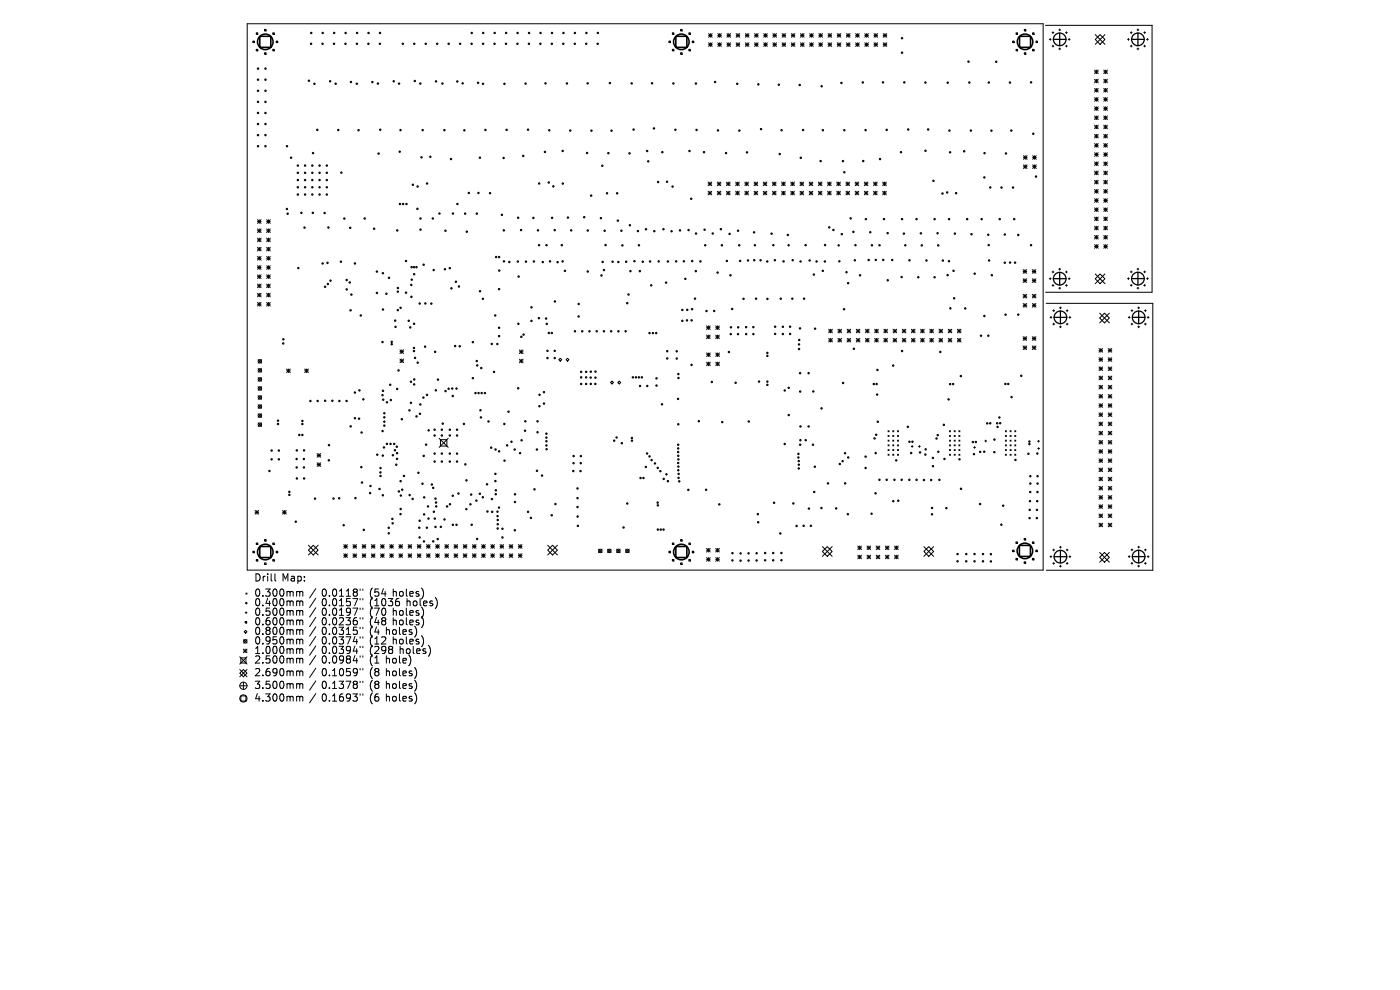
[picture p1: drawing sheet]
<svg xmlns="http://www.w3.org/2000/svg" width="297mm" height="210mm" viewBox="0 0 297 210" stroke-linecap="round" stroke-linejoin="round" font-family="sans-serif">
<defs><g id="words">
<g font-size="2.1">
<text x="53.9" y="123.7">Drill</text>
<text x="59.8" y="123.7">Map:</text>
<text x="53.9" y="126.9">0.300mm</text>
<text x="53.9" y="128.9">0.400mm</text>
<text x="53.9" y="130.9">0.500mm</text>
<text x="68.2" y="126.9">0.0118&quot;</text>
<text x="68.2" y="128.9">0.0157&quot;</text>
<text x="68.2" y="130.9">0.0197&quot;</text>
<text x="78.4" y="126.9">(54</text>
<text x="78.4" y="128.9">(1036</text>
<text x="78.4" y="130.9">(70</text>
<text x="83.4" y="126.9">holes)</text>
<text x="83.4" y="130.9">holes)</text>
<text x="86.3" y="128.9">holes)</text>
<text x="53.9" y="133">0.600mm</text>
<text x="53.9" y="135">0.800mm</text>
<text x="53.9" y="137">0.950mm</text>
<text x="68.2" y="133">0.0236&quot;</text>
<text x="68.2" y="135">0.0315&quot;</text>
<text x="68.2" y="137">0.0374&quot;</text>
<text x="78.4" y="133">(48</text>
<text x="78.4" y="135">(4</text>
<text x="78.4" y="137">(12</text>
<text x="81.9" y="135">holes)</text>
<text x="83.4" y="133">holes)</text>
<text x="83.4" y="137">holes)</text>
<text x="53.9" y="139">1.000mm</text>
<text x="53.9" y="141.1">2.500mm</text>
<text x="53.9" y="143.7">2.690mm</text>
<text x="68.2" y="139">0.0394&quot;</text>
<text x="68.2" y="141.1">0.0984&quot;</text>
<text x="68.2" y="143.7">0.1059&quot;</text>
<text x="78.4" y="139">(298</text>
<text x="78.4" y="141.1">(1</text>
<text x="78.4" y="143.7">(8</text>
<text x="81.9" y="141.1">hole)</text>
<text x="81.9" y="143.7">holes)</text>
<text x="84.8" y="139">holes)</text>
<text x="53.9" y="146.4">3.500mm</text>
<text x="53.9" y="149.1">4.300mm</text>
<text x="68.2" y="146.4">0.1378&quot;</text>
<text x="68.2" y="149.1">0.1693&quot;</text>
<text x="78.4" y="146.4">(8</text>
<text x="78.4" y="149.1">(6</text>
<text x="81.9" y="146.4">holes)</text>
<text x="81.9" y="149.1">holes)</text>
</g>
</g></defs>
<g fill="none" stroke="#000" stroke-width=".21">
<path d="M52.4 5h168.9v115.9h-168.9zM53.6 8.7h.4v.3h-.4zM54.4 7h.3v.3h-.3zM54.4 10.5h.3v.3h-.3zM56.1 6.2h.3v.4h-.3zM56.1 11.2h.3v.3h-.3zM57.9 7h.3v.3h-.3zM57.9 10.5h.3v.3h-.3zM58.6 8.7h.3v.3h-.3zM141.9 8.7h.3v.3h-.3zM142.6 7h.4v.3h-.4zM142.6 10.5h.4v.3h-.4z"/>
<path d="M144.4 6.2h.3v.4h-.3zM144.4 11.2h.3v.3h-.3zM146.1 7h.4v.3h-.4zM146.1 10.5h.4v.3h-.4zM146.9 8.7h.3v.3h-.3zM150.3 7.1l.8 .8M150.3 7.5h.8M150.3 9.1l.8 .7M150.3 9.5h.8M150.7 7.1v.8M150.7 9.1v.7M151.1 7.1l-.8 .8"/>
<path d="M151.1 9.1l-.8 .7M152.3 9.1l.7 .7M152.3 7.5h.7M152.3 9.5h.7M152.3 7.1l.7 .8M152.7 7.1v.8M152.7 9.1v.7M153 7.1l-.7 .8M153 9.1l-.7 .7M154.2 7.5h.8M154.2 9.5h.8M154.2 9.1l.8 .7"/>
<path d="M154.2 7.1l.8 .8M154.6 7.1v.8M154.6 9.1v.7M155 7.1l-.8 .8M155 9.1l-.8 .7M156.2 7.5h.7M156.2 9.5h.7M156.2 9.1l.7 .7M156.2 7.1l.7 .8M156.6 7.1v.8M156.6 9.1v.7M156.9 7.1l-.7 .8"/>
<path d="M156.9 9.1l-.7 .7M158.1 7.5h.8M158.1 9.5h.8M158.1 9.1l.8 .7M158.1 7.1l.8 .8M158.5 7.1v.8M158.5 9.1v.7M158.9 7.1l-.8 .8M158.9 9.1l-.8 .7M160.1 7.5h.7M160.1 9.5h.7M160.1 9.1l.7 .7"/>
<path d="M160.1 7.1l.7 .8M160.5 7.1v.8M160.5 9.1v.7M160.8 7.1l-.7 .8M160.8 9.1l-.7 .7M162 7.5h.8M162 9.5h.8M162 9.1l.8 .7M162 7.1l.8 .8M162.4 7.1v.8M162.4 9.1v.7M162.8 7.1l-.8 .8"/>
<path d="M162.8 9.1l-.8 .7M164 7.5h.7M164 9.5h.7M164 9.1l.7 .7M164 7.1l.7 .8M164.4 7.1v.8M164.4 9.1v.7M164.7 7.1l-.7 .8M164.7 9.1l-.7 .7M165.9 7.5h.8M165.9 9.5h.8M165.9 9.1l.8 .7"/>
<path d="M165.9 7.1l.8 .8M166.3 7.1v.8M166.3 9.1v.7M166.7 7.1l-.8 .8M166.7 9.1l-.8 .7M167.9 7.5h.7M167.9 9.5h.7M167.9 9.1l.7 .7M167.9 7.1l.7 .8M168.2 7.1v.8M168.2 9.1v.7M168.6 7.1l-.7 .8"/>
<path d="M168.6 9.1l-.7 .7M169.8 7.5h.8M169.8 9.5h.8M169.8 9.1l.8 .7M169.8 7.1l.8 .8M170.2 7.1v.8M170.2 9.1v.7M170.6 7.1l-.8 .8M170.6 9.1l-.8 .7M171.8 7.5h.7M171.8 9.5h.7M171.8 9.1l.7 .7"/>
<path d="M171.8 7.1l.7 .8M172.1 7.1v.8M172.1 9.1v.7M172.5 7.1l-.7 .8M172.5 9.1l-.7 .7M173.7 7.5h.8M173.7 9.5h.8M173.7 9.1l.8 .7M173.7 7.1l.8 .8M174.1 7.1v.8M174.1 9.1v.7M174.5 7.1l-.8 .8"/>
<path d="M174.5 9.1l-.8 .7M175.7 7.5h.7M175.7 9.5h.7M175.7 9.1l.7 .7M175.7 7.1l.7 .8M176 7.1v.8M176 9.1v.7M176.4 7.1l-.7 .8M176.4 9.1l-.7 .7M177.6 7.5h.8M177.6 9.5h.8M177.6 7.1l.8 .8"/>
<path d="M177.6 9.1l.8 .7M178 7.1v.8M178 9.1v.7M178.4 7.1l-.8 .8M178.4 9.1l-.8 .7M179.6 7.5h.7M179.6 9.5h.7M179.6 7.1l.7 .8M179.6 9.1l.7 .7M179.9 7.1v.8M179.9 9.1v.7M180.3 7.1l-.7 .8"/>
<path d="M180.3 9.1l-.7 .7M181.5 7.5h.8M181.5 9.5h.8M181.5 9.1l.8 .7M181.5 7.1l.8 .8M181.9 7.1v.8M181.9 9.1v.7M182.3 7.1l-.8 .8M182.3 9.1l-.8 .7M183.5 7.5h.7M183.5 9.5h.7M183.5 9.1l.7 .7"/>
<path d="M183.5 7.1l.7 .8M183.8 7.1v.8M183.8 9.1v.7M184.2 7.1l-.7 .8M184.2 9.1l-.7 .7M185.4 7.5h.8M185.4 9.5h.8M185.4 9.1l.8 .7M185.4 7.1l.8 .8M185.8 7.1v.8M185.8 9.1v.7M186.2 7.1l-.8 .8"/>
<path d="M186.2 9.1l-.8 .7M187.4 7.5h.7M187.4 9.5h.7M187.4 9.1l.7 .7M187.4 7.1l.7 .8M187.7 7.1v.8M187.7 9.1v.7M188.1 7.1l-.7 .8M188.1 9.1l-.7 .7M214.8 8.7h.3v.3h-.3zM215.5 7h.4v.3h-.4zM215.5 10.5h.4v.3h-.4z"/>
<path d="M217.3 6.2h.3v.4h-.3zM217.3 11.2h.3v.3h-.3zM219 7h.4v.3h-.4zM219 10.5h.4v.3h-.4zM219.8 8.7h.3v.3h-.3zM221.8 5.4h22.6v56.6h-22.6M222.6 8.4h.4M222.8 8.2v.3M223.2 6.9h.4M223.2 9.8h.4M223.4 6.7v.4M223.4 9.6v.4"/>
<path d="M224.6 6.3h.4M224.6 10.4h.4M224.8 6.1v.4M224.8 10.2v.4M226 6.9h.4M226 9.8h.4M226.2 6.7v.4M226.2 9.6v.4M226.6 8.4h.4M226.8 8.2v.3M232.2 14.9l.8 .7M232.2 15.2h.8"/>
<path d="M232.2 16.8l.8 .8M232.2 17.2h.8M232.2 18.8l.8 .7M232.2 19.1h.8M232.3 8.4l1.1-1.1 1 1.1-1 1zM232.3 7.3l2.1 2.1M232.6 14.9v.7M232.6 16.8v.8M232.6 18.8v.7M233 14.9l-.8 .7M233 16.8l-.8 .8M233 18.8l-.8 .7"/>
<path d="M234.2 16.8l.7 .8M234.2 15.2h.7M234.2 18.8l.7 .7M234.2 17.2h.7M234.2 19.1h.7M234.2 14.9l.7 .7M234.4 7.3l-2.1 2.1M234.5 14.9v.7M234.5 16.8v.8M234.5 18.8v.7M234.9 14.9l-.7 .7M234.9 16.8l-.7 .8"/>
<path d="M234.9 18.8l-.7 .7M239.2 8.4h.4M239.4 8.2v.3M239.8 6.9h.4M239.8 9.8h.4M240 6.7v.4M240 9.6v.4M241.2 6.3h.4M241.2 10.4h.4M241.4 6.1v.4M241.4 10.2v.4M242.6 6.9h.4"/>
<path d="M242.6 9.8h.4M242.8 6.7v.4M242.8 9.6v.4M243.2 8.4h.4M243.4 8.2v.3M150.2 38.6l.8 .8M150.2 39h.8M150.6 38.6v.8M151 38.6l-.8 .8M152.2 39h.7M152.2 38.6l.7 .8M152.6 38.6v.8"/>
<path d="M152.9 38.6l-.7 .8M154.1 39h.8M154.1 38.6l.8 .8M154.5 38.6v.8M154.9 38.6l-.8 .8M156.1 39h.7M156.1 38.6l.7 .8M156.5 38.6v.8M156.8 38.6l-.7 .8M158 39h.8M158 38.6l.8 .8M158.4 38.6v.8"/>
<path d="M158.8 38.6l-.8 .8M160 39h.7M160 38.6l.7 .8M160.4 38.6v.8M160.7 38.6l-.7 .8M161.9 39h.8M161.9 38.6l.8 .8M162.3 38.6v.8M162.7 38.6l-.8 .8M163.9 39h.7M163.9 38.6l.7 .8M164.3 38.6v.8"/>
<path d="M164.6 38.6l-.7 .8M165.8 39h.8M165.8 38.6l.8 .8M166.2 38.6v.8M166.6 38.6l-.8 .8M167.8 39h.7M167.8 38.6l.7 .8M168.1 38.6v.8M168.5 38.6l-.7 .8M169.7 39h.8M169.7 38.6l.8 .8M170.1 38.6v.8"/>
<path d="M170.5 38.6l-.8 .8M171.7 39h.7M171.7 38.6l.7 .8M172 38.6v.8M172.4 38.6l-.7 .8M173.6 39h.8M173.6 38.6l.8 .8M174 38.6v.8M174.4 38.6l-.8 .8M175.6 39h.7M175.6 38.6l.7 .8M175.9 38.6v.8"/>
<path d="M176.3 38.6l-.7 .8M177.5 39h.8M177.5 38.6l.8 .8M177.9 38.6v.8M178.3 38.6l-.8 .8M179.5 39h.7M179.5 38.6l.7 .8M179.8 38.6v.8M180.2 38.6l-.7 .8M181.4 39h.8M181.4 38.6l.8 .8M181.8 38.6v.8"/>
<path d="M182.2 38.6l-.8 .8M183.4 39h.7M183.4 38.6l.7 .8M183.7 38.6v.8M184.1 38.6l-.7 .8M185.3 39h.8M185.3 38.6l.8 .8M185.7 38.6v.8M186.1 38.6l-.8 .8M187.3 39h.7M187.3 38.6l.7 .8M187.6 38.6v.8"/>
<path d="M188 38.6l-.7 .8M217.1 33l.8 .8M217.1 33.4h.8M217.1 35l.8 .7M217.1 35.4h.8M217.5 33v.8M217.5 35v.7M217.9 33l-.8 .8M217.9 35l-.8 .7M219.1 35l.7 .7M219.1 33.4h.7M219.1 35.4h.7"/>
<path d="M219.1 33l.7 .8M219.5 33v.8M219.5 35v.7M219.8 33l-.7 .8M219.8 35l-.7 .7M232.2 20.7l.8 .8M232.2 21.1h.8M232.2 22.7l.8 .7M232.2 23h.8M232.2 24.6l.8 .8M232.2 25h.8M232.2 26.6l.8 .7"/>
<path d="M232.2 26.9h.8M232.2 28.5l.8 .8M232.2 28.9h.8M232.2 30.5l.8 .7M232.2 30.8h.8M232.2 32.4l.8 .8M232.2 32.8h.8M232.2 34.4l.8 .7M232.2 34.7h.8M232.2 36.3l.8 .8M232.2 36.7h.8M232.2 38.2l.8 .8"/>
<path d="M232.2 38.6h.8M232.6 20.7v.8M232.6 22.7v.7M232.6 24.6v.8M232.6 26.6v.7M232.6 28.5v.8M232.6 30.5v.7M232.6 32.4v.8M232.6 34.4v.7M232.6 36.3v.8M232.6 38.2v.8M233 20.7l-.8 .8"/>
<path d="M233 22.7l-.8 .7M233 24.6l-.8 .8M233 26.6l-.8 .7M233 28.5l-.8 .8M233 30.5l-.8 .7M233 32.4l-.8 .8M233 34.4l-.8 .7M233 36.3l-.8 .8M233 38.2l-.8 .8M234.2 20.7l.7 .8M234.2 22.7l.7 .7M234.2 21.1h.7"/>
<path d="M234.2 24.6l.7 .8M234.2 23h.7M234.2 26.6l.7 .7M234.2 25h.7M234.2 28.5l.7 .8M234.2 26.9h.7M234.2 30.5l.7 .7M234.2 28.9h.7M234.2 32.4l.7 .8M234.2 30.8h.7M234.2 34.4l.7 .7M234.2 32.8h.7"/>
<path d="M234.2 36.3l.7 .8M234.2 34.7h.7M234.2 38.2l.7 .8M234.2 36.7h.7M234.2 38.6h.7M234.5 20.7v.8M234.5 22.7v.7M234.5 24.6v.8M234.5 26.6v.7M234.5 28.5v.8M234.5 30.5v.7M234.5 32.4v.8"/>
<path d="M234.5 34.4v.7M234.5 36.3v.8M234.5 38.2v.8M234.9 20.7l-.7 .8M234.9 22.7l-.7 .7M234.9 24.6l-.7 .8M234.9 26.6l-.7 .7M234.9 28.5l-.7 .8M234.9 30.5l-.7 .7M234.9 32.4l-.7 .8M234.9 34.4l-.7 .7M234.9 36.3l-.7 .8"/>
<path d="M234.9 38.2l-.7 .8M54.6 46.6l.8 .8M54.6 47h.8M54.6 48.6l.8 .7M54.6 48.9h.8M54.6 50.5l.8 .8M54.6 50.9h.8M54.6 52.5l.8 .7M54.6 52.8h.8M54.6 54.4l.8 .8M54.6 54.8h.8M54.6 56.4l.8 .7"/>
<path d="M54.6 56.7h.8M54.6 58.3l.8 .8M54.6 58.7h.8M55 46.6v.8M55 48.6v.7M55 50.5v.8M55 52.5v.7M55 54.4v.8M55 56.4v.7M55 58.3v.8M55.4 46.6l-.8 .8M55.4 48.6l-.8 .7"/>
<path d="M55.4 50.5l-.8 .8M55.4 52.5l-.8 .7M55.4 54.4l-.8 .8M55.4 56.4l-.8 .7M55.4 58.3l-.8 .8M56.6 48.6l.7 .7M56.6 47h.7M56.6 50.5l.7 .8M56.6 48.9h.7M56.6 52.5l.7 .7M56.6 50.9h.7M56.6 54.4l.7 .8"/>
<path d="M56.6 52.8h.7M56.6 56.4l.7 .7M56.6 54.8h.7M56.6 58.3l.7 .8M56.6 56.7h.7M56.6 58.7h.7M56.6 46.6l.7 .8M57 46.6v.8M57 48.6v.7M57 50.5v.8M57 52.5v.7M57 54.4v.8"/>
<path d="M57 56.4v.7M57 58.3v.8M57.3 46.6l-.7 .8M57.3 48.6l-.7 .7M57.3 50.5l-.7 .8M57.3 52.5l-.7 .7M57.3 54.4l-.7 .8M57.3 56.4l-.7 .7M57.3 58.3l-.7 .8M150.2 40.6l.8 .7M150.2 41h.8M150.6 40.6v.7"/>
<path d="M151 40.6l-.8 .7M152.2 40.6l.7 .7M152.2 41h.7M152.6 40.6v.7M152.9 40.6l-.7 .7M154.1 41h.8M154.1 40.6l.8 .7M154.5 40.6v.7M154.9 40.6l-.8 .7M156.1 41h.7M156.1 40.6l.7 .7M156.5 40.6v.7"/>
<path d="M156.8 40.6l-.7 .7M158 41h.8M158 40.6l.8 .7M158.4 40.6v.7M158.8 40.6l-.8 .7M160 41h.7M160 40.6l.7 .7M160.4 40.6v.7M160.7 40.6l-.7 .7M161.9 41h.8M161.9 40.6l.8 .7M162.3 40.6v.7"/>
<path d="M162.7 40.6l-.8 .7M163.9 41h.7M163.9 40.6l.7 .7M164.3 40.6v.7M164.6 40.6l-.7 .7M165.8 41h.8M165.8 40.6l.8 .7M166.2 40.6v.7M166.6 40.6l-.8 .7M167.8 41h.7M167.8 40.6l.7 .7M168.1 40.6v.7"/>
<path d="M168.5 40.6l-.7 .7M169.7 41h.8M169.7 40.6l.8 .7M170.1 40.6v.7M170.5 40.6l-.8 .7M171.7 41h.7M171.7 40.6l.7 .7M172 40.6v.7M172.4 40.6l-.7 .7M173.6 41h.8M173.6 40.6l.8 .7M174 40.6v.7"/>
<path d="M174.4 40.6l-.8 .7M175.6 41h.7M175.6 40.6l.7 .7M175.9 40.6v.7M176.3 40.6l-.7 .7M177.5 41h.8M177.5 40.6l.8 .7M177.9 40.6v.7M178.3 40.6l-.8 .7M179.5 41h.7M179.5 40.6l.7 .7M179.8 40.6v.7"/>
<path d="M180.2 40.6l-.7 .7M181.4 41h.8M181.4 40.6l.8 .7M181.8 40.6v.7M182.2 40.6l-.8 .7M183.4 41h.7M183.4 40.6l.7 .7M183.7 40.6v.7M184.1 40.6l-.7 .7M185.3 41h.8M185.3 40.6l.8 .7M185.7 40.6v.7"/>
<path d="M186.1 40.6l-.8 .7M187.3 41h.7M187.3 40.6l.7 .7M187.6 40.6v.7M188 40.6l-.7 .7M217 57.2l.8 .8M217 57.6h.8M217 59.1l.8 .8M217 59.5h.8M217.4 57.2v.8M217.4 59.1v.8M217.8 57.2l-.8 .8"/>
<path d="M217.8 59.1l-.8 .8M219 59.1l.8 .8M219 57.6h.8M219 59.5h.8M219 57.2l.8 .8M219.4 57.2v.8M219.4 59.1v.8M219.8 57.2l-.8 .8M219.8 59.1l-.8 .8M222.6 59.1h.4M222.8 58.9v.4M223.2 57.7h.4"/>
<path d="M223.4 57.5v.4M224.6 57.1h.4M224.8 56.9v.4M226 57.7h.4M226.2 57.5v.4M226.6 59.1h.4M226.8 58.9v.4M232.2 51.9l.8 .8M232.2 40.2l.8 .8M232.2 40.6h.8M232.2 42.1l.8 .8M232.2 42.5h.8"/>
<path d="M232.2 44.1l.8 .8M232.2 44.5h.8M232.2 46l.8 .8M232.2 46.4h.8M232.2 48l.8 .8M232.2 48.4h.8M232.2 49.9l.8 .8M232.2 50.3h.8M232.2 52.3h.8M232.3 58.1l2.1 2.1M232.6 40.2v.8M232.6 42.1v.8"/>
<path d="M232.6 44.1v.8M232.6 46v.8M232.6 48v.8M232.6 49.9v.8M232.6 51.9v.8M233 49.9l-.8 .8M233 40.2l-.8 .8M233 42.1l-.8 .8M233 44.1l-.8 .8M233 46l-.8 .8M233 48l-.8 .8M233 51.9l-.8 .8"/>
<path d="M233.4 58.1l1 1-1 1.1-1.1-1.1zM234.2 40.2l.7 .8M234.2 42.1l.7 .8M234.2 40.6h.7M234.2 44.1l.7 .8M234.2 42.5h.7M234.2 46l.7 .8M234.2 44.5h.7M234.2 48l.7 .8M234.2 46.4h.7M234.2 49.9l.7 .8M234.2 48.4h.7"/>
<path d="M234.2 51.9l.7 .8M234.2 50.3h.7M234.2 52.3h.7M234.4 58.1l-2.1 2.1M234.5 40.2v.8M234.5 42.1v.8M234.5 44.1v.8M234.5 46v.8M234.5 48v.8M234.5 49.9v.8M234.5 51.9v.8M234.9 48l-.7 .8"/>
<path d="M234.9 40.2l-.7 .8M234.9 42.1l-.7 .8M234.9 44.1l-.7 .8M234.9 46l-.7 .8M234.9 49.9l-.7 .8M234.9 51.9l-.7 .8M239.2 59.1h.4M239.4 58.9v.4M239.8 57.7h.4M240 57.5v.4M241.2 57.1h.4M241.4 56.9v.4"/>
<path d="M242.6 57.7h.4M242.8 57.5v.4M243.2 59.1h.4M243.4 58.9v.4M54.6 60.3l.8 .7M54.6 60.6h.8M54.6 62.2l.8 .8M54.6 62.6h.8M54.6 64.2l.8 .7M54.6 64.5h.8M54.8 76.3l.7 .7M54.8 78.2l.7 .7"/>
<path d="M55 60.3v.7M55 62.2v.8M55 64.2v.7M55.4 60.3l-.8 .7M55.4 62.2l-.8 .8M55.4 64.2l-.8 .7M55.5 76.3l-.7 .7M55.5 78.2l-.7 .7M56.6 60.3l.7 .7M56.6 62.2l.7 .8M56.6 60.6h.7M56.6 64.2l.7 .7"/>
<path d="M56.6 62.6h.7M56.6 64.5h.7M57 60.3v.7M57 62.2v.8M57 64.2v.7M57.3 60.3l-.7 .7M57.3 62.2l-.7 .8M57.3 64.2l-.7 .7M60.8 78.3l.8 .7M60.8 78.7h.8M61.2 78.3v.7M61.6 78.3l-.8 .7"/>
<path d="M64.6 78.7h.8M64.6 78.3l.8 .7M65 78.3v.7M65.4 78.3l-.8 .7M84.8 74.2l.8 .8M84.8 74.6h.8M84.8 76.2l.8 .7M84.8 76.5h.8M85.2 74.2v.8M85.2 76.2v.7M85.6 74.2l-.8 .8M85.6 76.2l-.8 .7"/>
<path d="M110.2 74.6h.8M110.2 74.3l.8 .7M110.2 76.2l.8 .8M110.2 76.6h.8M110.6 74.3v.7M110.6 76.2v.8M111 74.3l-.8 .7M111 76.2l-.8 .8M118.9 76l.3 .3-.3 .3-.4-.3zM120.1 76.3l.3-.3 .3 .3-.3 .3zM149.9 69.1l.8 .8M149.9 69.5h.8"/>
<path d="M149.9 71.1l.8 .7M149.9 71.5h.8M149.9 74.9l.8 .7M149.9 75.2h.8M149.9 76.8l.8 .8M149.9 77.2h.8M150.3 69.1v.8M150.3 71.1v.7M150.3 74.9v.7M150.3 76.8v.8M150.7 69.1l-.8 .8M150.7 71.1l-.8 .7"/>
<path d="M150.7 74.9l-.8 .7M150.7 76.8l-.8 .8M151.8 71.1l.8 .7M151.8 69.5h.8M151.8 71.5h.8M151.8 69.1l.8 .8M151.9 76.8l.7 .8M151.9 75.2h.7M151.9 77.2h.7M151.9 74.9l.7 .7M152.2 69.1v.8M152.2 71.1v.7"/>
<path d="M152.2 74.9v.7M152.2 76.8v.8M152.6 69.1l-.8 .8M152.6 71.1l-.8 .7M152.6 74.9l-.7 .7M152.6 76.8l-.7 .8M175.8 69.8l.8 .8M175.8 70.2h.8M175.8 71.8l.8 .8M175.8 72.2h.8M176.2 69.8v.8M176.2 71.8v.8"/>
<path d="M176.6 69.8l-.8 .8M176.6 71.8l-.8 .8M177.8 71.8l.7 .8M177.8 70.2h.7M177.8 72.2h.7M177.8 69.8l.7 .8M178.1 69.8v.8M178.1 71.8v.8M178.5 69.8l-.7 .8M178.5 71.8l-.7 .8M179.7 70.2h.8M179.7 72.2h.8"/>
<path d="M179.7 71.8l.8 .8M179.7 69.8l.8 .8M180.1 69.8v.8M180.1 71.8v.8M180.5 69.8l-.8 .8M180.5 71.8l-.8 .8M181.7 70.2h.7M181.7 72.2h.7M181.7 71.8l.7 .8M181.7 69.8l.7 .8M182 69.8v.8M182 71.8v.8"/>
<path d="M182.4 69.8l-.7 .8M182.4 71.8l-.7 .8M183.6 70.2h.8M183.6 72.2h.8M183.6 71.8l.8 .8M183.6 69.8l.8 .8M184 69.8v.8M184 71.8v.8M184.4 69.8l-.8 .8M184.4 71.8l-.8 .8M185.6 70.2h.7M185.6 72.2h.7"/>
<path d="M185.6 71.8l.7 .8M185.6 69.8l.7 .8M185.9 69.8v.8M185.9 71.8v.8M186.3 69.8l-.7 .8M186.3 71.8l-.7 .8M187.5 70.2h.8M187.5 72.2h.8M187.5 71.8l.8 .8M187.5 69.8l.8 .8M187.9 69.8v.8M187.9 71.8v.8"/>
<path d="M188.3 69.8l-.8 .8M188.3 71.8l-.8 .8M189.5 70.2h.7M189.5 72.2h.7M189.5 71.8l.7 .8M189.5 69.8l.7 .8M189.8 69.8v.8M189.8 71.8v.8M190.2 69.8l-.7 .8M190.2 71.8l-.7 .8M191.4 70.2h.8M191.4 72.2h.8"/>
<path d="M191.4 71.8l.8 .8M191.4 69.8l.8 .8M191.8 69.8v.8M191.8 71.8v.8M192.2 69.8l-.8 .8M192.2 71.8l-.8 .8M193.4 70.2h.7M193.4 72.2h.7M193.4 71.8l.7 .8M193.4 69.8l.7 .8M193.7 69.8v.8M193.7 71.8v.8"/>
<path d="M194.1 69.8l-.7 .8M194.1 71.8l-.7 .8M195.3 70.2h.8M195.3 72.2h.8M195.3 71.8l.8 .8M195.3 69.8l.8 .8M195.7 69.8v.8M195.7 71.8v.8M196.1 69.8l-.8 .8M196.1 71.8l-.8 .8M197.3 70.2h.7M197.3 72.2h.7"/>
<path d="M197.3 71.8l.7 .8M197.3 69.8l.7 .8M197.6 69.8v.8M197.6 71.8v.8M198 69.8l-.7 .8M198 71.8l-.7 .8M199.2 70.2h.8M199.2 72.2h.8M199.2 71.8l.8 .8M199.2 69.8l.8 .8M199.6 69.8v.8M199.6 71.8v.8"/>
<path d="M200 69.8l-.8 .8M200 71.8l-.8 .8M201.2 70.2h.7M201.2 72.2h.7M201.2 71.8l.7 .8M201.2 69.8l.7 .8M201.5 69.8v.8M201.5 71.8v.8M201.9 69.8l-.7 .8M201.9 71.8l-.7 .8M203.1 70.2h.8M203.1 72.2h.8"/>
<path d="M203.1 71.8l.8 .8M203.1 69.8l.8 .8M203.5 69.8v.8M203.5 71.8v.8M203.9 69.8l-.8 .8M203.9 71.8l-.8 .8M217 71.4l.8 .8M217 71.8h.8M217 73.4l.8 .7M217 73.8h.8M217.1 62.4l.7 .8M217.1 62.8h.7"/>
<path d="M217.1 64.4l.7 .8M217.1 64.8h.7M217.4 71.4v.8M217.4 73.4v.7M217.4 62.4v.8M217.4 64.4v.8M217.8 71.4l-.8 .8M217.8 73.4l-.8 .7M217.8 62.4l-.7 .8M217.8 64.4l-.7 .8M219 73.4l.8 .7M219 71.8h.8"/>
<path d="M219 73.8h.8M219 71.4l.8 .8M219 64.4l.8 .8M219 62.8h.8M219 64.8h.8M219 62.4l.8 .8M219.4 71.4v.8M219.4 73.4v.7M219.4 62.4v.8M219.4 64.4v.8M219.8 71.4l-.8 .8M219.8 73.4l-.8 .7"/>
<path d="M219.8 62.4l-.8 .8M219.8 64.4l-.8 .8M221.9 64.3h22.7v56.7h-22.6M222.8 67.3h.3M222.9 67.1v.4M223.2 60.5h.4M223.3 65.9h.4M223.3 68.7h.4M223.4 60.4v.3M223.5 65.7v.4M223.5 68.6v.3M224.6 61.1h.4"/>
<path d="M224.8 65.3h.4M224.8 69.3h.4M224.8 60.9v.4M225 65.1v.4M225 69.1v.4M226 60.5h.4M226.2 65.9h.4M226.2 68.7h.4M226.2 60.4v.3M226.4 65.7v.4M226.4 68.6v.3M226.8 67.3h.4"/>
<path d="M227 67.1v.4M233.1 73.9l.8 .8M233.1 74.3h.8M233.1 75.9l.8 .8M233.1 76.3h.8M233.1 77.8l.8 .8M233.1 78.2h.8M233.1 79.8l.8 .8M233.3 67.5l1-1.1 1 1.1-1 1zM233.3 66.4l2 2.1M233.5 73.9v.8M233.5 75.9v.8"/>
<path d="M233.5 77.8v.8M233.5 79.8v.8M233.9 73.9l-.8 .8M233.9 75.9l-.8 .8M233.9 77.8l-.8 .8M233.9 79.8l-.8 .8M235.1 75.9l.8 .8M235.1 74.3h.8M235.1 77.8l.8 .8M235.1 76.3h.8M235.1 79.8l.8 .8M235.1 78.2h.8"/>
<path d="M235.1 73.9l.8 .8M235.3 66.4l-2 2.1M235.5 73.9v.8M235.5 75.9v.8M235.5 77.8v.8M235.5 79.8v.8M235.9 73.9l-.8 .8M235.9 75.9l-.8 .8M235.9 77.8l-.8 .8M235.9 79.8l-.8 .8M239.4 67.3h.3M239.5 67.1v.4"/>
<path d="M239.8 60.5h.4M239.9 68.7h.4M239.9 65.9h.4M240 60.3v.4M240.1 65.7v.4M240.1 68.6v.3M241.2 61.1h.4M241.4 65.3h.4M241.4 69.3h.4M241.4 60.9v.4M241.6 65.1v.4M241.6 69.1v.4"/>
<path d="M242.6 60.5h.4M242.8 68.7h.4M242.8 65.9h.4M242.8 60.3v.4M243 65.7v.4M243 68.6v.3M243.4 67.3h.4M243.6 67.1v.4M54.8 80.1l.7 .8M54.8 82l.7 .8M54.8 84l.7 .7M54.8 85.9l.7 .7"/>
<path d="M54.8 87.8l.7 .7M54.8 89.7l.7 .7M55.5 80.1l-.7 .8M55.5 82l-.7 .8M55.5 84l-.7 .7M55.5 85.9l-.7 .7M55.5 87.8l-.7 .7M55.5 89.7l-.7 .7M67.3 96.2l.7 .8M67.3 96.6h.7M67.3 98.2l.7 .7M67.3 98.6h.7"/>
<path d="M67.7 96.2v.8M67.7 98.2v.7M68 96.2l-.7 .8M68 98.2l-.7 .7M93.2 93l1.9 1.9M93.4 93.3h1.4v1.3h-1.4zM95.1 93l-1.9 1.9M129.5 81.1l.3-.3 .3 .3-.3 .3zM131.1 81.1l.3-.3 .3 .3-.3 .3zM188.4 91.4l.2 .2M188.4 92.4l.2 .2M188.4 93.4l.2 .2"/>
<path d="M188.4 94.4l.2 .2M188.4 95.4l.2 .2M188.4 96.4l.2 .2M188.6 91.4l-.2 .2M188.6 92.4l-.2 .2M188.6 93.4l-.2 .2M188.6 94.4l-.2 .2M188.6 95.4l-.2 .2M188.6 96.4l-.2 .2M189.4 92.4l.2 .2M189.4 93.4l.2 .2M189.4 94.4l.2 .2"/>
<path d="M189.4 95.4l.2 .2M189.4 96.4l.2 .2M189.4 91.4l.2 .2M189.6 91.4l-.2 .2M189.6 92.4l-.2 .2M189.6 93.4l-.2 .2M189.6 94.4l-.2 .2M189.6 95.4l-.2 .2M189.6 96.4l-.2 .2M190.4 93.4l.2 .2M190.4 94.4l.2 .2M190.4 95.4l.2 .2"/>
<path d="M190.4 96.4l.2 .2M190.4 92.4l.2 .2M190.4 91.4l.2 .2M190.6 91.4l-.2 .2M190.6 92.4l-.2 .2M190.6 93.4l-.2 .2M190.6 94.4l-.2 .2M190.6 95.4l-.2 .2M190.6 96.4l-.2 .2M193.3 94.7h.4M193.5 94.5v.4M194.9 94.7h.3"/>
<path d="M195 94.5v.4M201.4 91.4l.2 .2M201.4 92.4l.2 .2M201.4 93.4l.2 .2M201.4 94.4l.2 .2M201.4 95.4l.2 .2M201.4 96.4l.2 .2M201.6 91.4l-.2 .2M201.6 92.4l-.2 .2M201.6 93.4l-.2 .2M201.6 94.4l-.2 .2M201.6 95.4l-.2 .2"/>
<path d="M201.6 96.4l-.2 .2M202.4 92.4l.2 .2M202.4 93.4l.2 .2M202.4 94.4l.2 .2M202.4 95.4l.2 .2M202.4 91.4l.2 .2M202.4 96.4l.2 .2M202.6 91.4l-.2 .2M202.6 92.4l-.2 .2M202.6 93.4l-.2 .2M202.6 94.4l-.2 .2M202.6 95.4l-.2 .2"/>
<path d="M202.6 96.4l-.2 .2M203.4 93.4l.2 .2M203.4 94.4l.2 .2M203.4 95.4l.2 .2M203.4 96.4l.2 .2M203.4 92.4l.2 .2M203.4 91.4l.2 .2M203.6 91.4l-.2 .2M203.6 92.4l-.2 .2M203.6 93.4l-.2 .2M203.6 94.4l-.2 .2M203.6 95.4l-.2 .2"/>
<path d="M203.6 96.4l-.2 .2M206.6 94.9h.3M206.8 94.7v.4M208.9 93.6h.4M209.1 93.4v.3M213.3 91.4l.2 .2M213.3 92.4l.2 .2M213.3 93.4l.2 .2M213.3 94.4l.2 .2M213.3 95.4l.2 .2M213.3 96.4l.2 .2M213.5 91.4l-.2 .2"/>
<path d="M213.5 92.4l-.2 .2M213.5 93.4l-.2 .2M213.5 94.4l-.2 .2M213.5 95.4l-.2 .2M213.5 96.4l-.2 .2M214.3 92.4l.2 .2M214.3 93.4l.2 .2M214.3 94.4l.2 .2M214.3 95.4l.2 .2M214.3 96.4l.2 .2M214.3 91.4l.2 .2M214.5 91.4l-.2 .2"/>
<path d="M214.5 92.4l-.2 .2M214.5 93.4l-.2 .2M214.5 94.4l-.2 .2M214.5 95.4l-.2 .2M214.5 96.4l-.2 .2M215.3 93.4l.2 .2M215.3 94.4l.2 .2M215.3 95.4l.2 .2M215.3 96.4l.2 .2M215.3 92.4l.2 .2M215.3 91.4l.2 .2M215.5 91.4l-.2 .2"/>
<path d="M215.5 92.4l-.2 .2M215.5 93.4l-.2 .2M215.5 94.4l-.2 .2M215.5 95.4l-.2 .2M215.5 96.4l-.2 .2M220.1 93.6h.4M220.1 95.1h.4M220.3 93.4v.4M220.3 95v.3M233.1 80.2h.8M233.1 81.7l.8 .8M233.1 82.1h.8"/>
<path d="M233.1 83.7l.8 .8M233.1 84.1h.8M233.1 85.6l.8 .8M233.1 86h.8M233.1 87.6l.8 .8M233.1 88h.8M233.1 89.5l.8 .8M233.1 89.9h.8M233.1 91.5l.8 .8M233.1 91.9h.8M233.1 93.4l.8 .8M233.1 93.8h.8"/>
<path d="M233.1 95.4l.8 .8M233.1 95.8h.8M233.1 97.3l.8 .8M233.1 97.7h.8M233.1 99.3l.8 .8M233.1 99.7h.8M233.5 81.7v.8M233.5 83.7v.8M233.5 85.6v.8M233.5 87.6v.8M233.5 89.5v.8M233.5 91.5v.8"/>
<path d="M233.5 93.4v.8M233.5 95.4v.8M233.5 97.3v.8M233.5 99.3v.8M233.9 81.7l-.8 .8M233.9 83.7l-.8 .8M233.9 85.6l-.8 .8M233.9 87.6l-.8 .8M233.9 89.5l-.8 .8M233.9 91.5l-.8 .8M233.9 93.4l-.8 .8M233.9 95.4l-.8 .8"/>
<path d="M233.9 97.3l-.8 .8M233.9 99.3l-.8 .8M235.1 81.7l.8 .8M235.1 80.2h.8M235.1 83.7l.8 .8M235.1 82.1h.8M235.1 85.6l.8 .8M235.1 84.1h.8M235.1 87.6l.8 .8M235.1 86h.8M235.1 89.5l.8 .8M235.1 88h.8"/>
<path d="M235.1 91.5l.8 .8M235.1 89.9h.8M235.1 93.4l.8 .8M235.1 91.9h.8M235.1 95.4l.8 .8M235.1 93.8h.8M235.1 97.3l.8 .8M235.1 95.8h.8M235.1 99.3l.8 .8M235.1 97.7h.8M235.1 99.7h.8M235.5 81.7v.8"/>
<path d="M235.5 83.7v.8M235.5 85.6v.8M235.5 87.6v.8M235.5 89.5v.8M235.5 91.5v.8M235.5 93.4v.8M235.5 95.4v.8M235.5 97.3v.8M235.5 99.3v.8M235.9 81.7l-.8 .8M235.9 83.7l-.8 .8M235.9 85.6l-.8 .8"/>
<path d="M235.9 87.6l-.8 .8M235.9 89.5l-.8 .8M235.9 91.5l-.8 .8M235.9 93.4l-.8 .8M235.9 95.4l-.8 .8M235.9 97.3l-.8 .8M235.9 99.3l-.8 .8M53.6 116.9h.4v.4h-.4zM54.1 108.3l.8 .8M54.1 108.7h.8M54.4 115.2h.3v.3h-.3zM54.4 118.7h.3v.3h-.3z"/>
<path d="M54.5 108.3v.8M54.9 108.3l-.8 .8M56.1 114.5h.3v.3h-.3zM56.1 119.4h.3v.3h-.3zM57.9 115.2h.3v.3h-.3zM57.9 118.7h.3v.3h-.3zM58.6 116.9h.3v.4h-.3zM59.9 108.7h.8M59.9 108.3l.8 .8M60.3 108.3v.8M60.7 108.3l-.8 .8M65.4 115.7l2.1 2"/>
<path d="M66.5 115.7l1 1-1 1-1.1-1zM67.5 115.7l-2.1 2M72.9 115.5l.8 .8M72.9 115.9h.8M72.9 117.5l.8 .7M72.9 117.9h.8M73.3 115.5v.8M73.3 117.5v.7M73.7 115.5l-.8 .8M73.7 117.5l-.8 .7M74.9 115.9h.8M74.9 117.9h.8"/>
<path d="M74.9 115.5l.8 .8M74.9 117.5l.8 .7M75.3 115.5v.8M75.3 117.5v.7M75.7 115.5l-.8 .8M75.7 117.5l-.8 .7M76.8 115.9h.8M76.8 117.9h.8M76.8 117.5l.8 .7M76.8 115.5l.8 .8M77.2 115.5v.8M77.2 117.5v.7"/>
<path d="M77.6 115.5l-.8 .8M77.6 117.5l-.8 .7M78.8 115.9h.8M78.8 117.9h.8M78.8 117.5l.8 .7M78.8 115.5l.8 .8M79.2 115.5v.8M79.2 117.5v.7M79.6 115.5l-.8 .8M79.6 117.5l-.8 .7M80.7 115.9h.8M80.7 117.9h.8"/>
<path d="M80.7 117.5l.8 .7M80.7 115.5l.8 .8M81.1 115.5v.8M81.1 117.5v.7M81.5 115.5l-.8 .8M81.5 117.5l-.8 .7M82.7 115.9h.7M82.7 117.9h.7M82.7 117.5l.7 .7M82.7 115.5l.7 .8M83.1 115.5v.8M83.1 117.5v.7"/>
<path d="M83.4 115.5l-.7 .8M83.4 117.5l-.7 .7M84.6 115.9h.8M84.6 117.9h.8M84.6 117.5l.8 .7M84.6 115.5l.8 .8M85 115.5v.8M85 117.5v.7M85.4 115.5l-.8 .8M85.4 117.5l-.8 .7M86.6 115.9h.7M86.6 117.9h.7"/>
<path d="M86.6 117.5l.7 .7M86.6 115.5l.7 .8M87 115.5v.8M87 117.5v.7M87.3 115.5l-.7 .8M87.3 117.5l-.7 .7M88.5 115.9h.8M88.5 117.9h.8M88.5 117.5l.8 .7M88.5 115.5l.8 .8M88.9 115.5v.8M88.9 117.5v.7"/>
<path d="M89.3 115.5l-.8 .8M89.3 117.5l-.8 .7M90.5 115.9h.7M90.5 117.9h.7M90.5 117.5l.7 .7M90.5 115.5l.7 .8M90.9 115.5v.8M90.9 117.5v.7M91.2 115.5l-.7 .8M91.2 117.5l-.7 .7M92.4 115.9h.8M92.4 117.9h.8"/>
<path d="M92.4 117.5l.8 .7M92.4 115.5l.8 .8M92.8 115.5v.8M92.8 117.5v.7M93.2 115.5l-.8 .8M93.2 117.5l-.8 .7M94.4 115.9h.7M94.4 117.9h.7M94.4 117.5l.7 .7M94.4 115.5l.7 .8M94.8 115.5v.8M94.8 117.5v.7"/>
<path d="M95.1 115.5l-.7 .8M95.1 117.5l-.7 .7M96.3 115.9h.8M96.3 117.9h.8M96.3 117.5l.8 .7M96.3 115.5l.8 .8M96.7 115.5v.8M96.7 117.5v.7M97.1 115.5l-.8 .8M97.1 117.5l-.8 .7M98.3 115.9h.7M98.3 117.9h.7"/>
<path d="M98.3 117.5l.7 .7M98.3 115.5l.7 .8M98.7 115.5v.8M98.7 117.5v.7M99 115.5l-.7 .8M99 117.5l-.7 .7M100.2 115.9h.8M100.2 117.9h.8M100.2 117.5l.8 .7M100.2 115.5l.8 .8M100.6 115.5v.8M100.6 117.5v.7"/>
<path d="M101 115.5l-.8 .8M101 117.5l-.8 .7M102.2 115.9h.7M102.2 117.9h.7M102.2 117.5l.7 .7M102.2 115.5l.7 .8M102.6 115.5v.8M102.6 117.5v.7M102.9 115.5l-.7 .8M102.9 117.5l-.7 .7M104.1 115.9h.8M104.1 117.9h.8"/>
<path d="M104.1 117.5l.8 .7M104.1 115.5l.8 .8M104.5 115.5v.8M104.5 117.5v.7M104.9 115.5l-.8 .8M104.9 117.5l-.8 .7M106.1 115.9h.7M106.1 117.9h.7M106.1 117.5l.7 .7M106.1 115.5l.7 .8M106.5 115.5v.8M106.5 117.5v.7"/>
<path d="M106.8 115.5l-.7 .8M106.8 117.5l-.7 .7M108 115.9h.8M108 117.9h.8M108 117.5l.8 .7M108 115.5l.8 .8M108.4 115.5v.8M108.4 117.5v.7M108.8 115.5l-.8 .8M108.8 117.5l-.8 .7M110 115.9h.7M110 117.9h.7"/>
<path d="M110 117.5l.7 .7M110 115.5l.7 .8M110.4 115.5v.8M110.4 117.5v.7M110.7 115.5l-.7 .8M110.7 117.5l-.7 .7M116.2 116.7l1-1 1.1 1-1.1 1zM116.2 115.7l2.1 2M118.3 115.7l-2.1 2M127 116.5l.7 .7M127.7 116.5l-.7 .7M128.9 116.5l.7 .7"/>
<path d="M129.6 116.5l-.7 .7M130.8 116.5l.8 .7M131.6 116.5l-.8 .7M132.7 116.5l.8 .7M133.5 116.5l-.8 .7M141.9 116.9h.3v.4h-.3zM142.6 115.2h.4v.3h-.4zM142.6 118.7h.4v.3h-.4zM144.4 114.5h.3v.3h-.3zM144.4 119.4h.3v.3h-.3zM146.1 115.2h.4v.3h-.4zM146.1 118.7h.4v.3h-.4z"/>
<path d="M146.9 116.9h.3v.4h-.3zM149.9 116.3l.8 .8M149.9 116.7h.8M149.9 118.3l.8 .7M149.9 118.7h.8M150.3 116.3v.8M150.3 118.3v.7M150.7 116.3l-.8 .8M150.7 118.3l-.8 .7M151.8 118.3l.8 .7M151.8 116.7h.8M151.8 118.7h.8"/>
<path d="M151.8 116.3l.8 .8M152.2 116.3v.8M152.2 118.3v.7M152.6 116.3l-.8 .8M152.6 118.3l-.8 .7M174.5 116l2 2M175.5 116l1 1-1 1-1-1zM176.5 116l-2 2M182 115.8l.8 .8M182 116.2h.8M182 117.8l.8 .7M182 118.2h.8"/>
<path d="M182.4 115.8v.8M182.4 117.8v.7M182.8 115.8l-.8 .8M182.8 117.8l-.8 .7M183.9 117.8l.8 .7M183.9 116.2h.8M183.9 118.2h.8M183.9 115.8l.8 .8M184.3 115.8v.8M184.3 117.8v.7M184.7 115.8l-.8 .8M184.7 117.8l-.8 .7"/>
<path d="M185.9 116.2h.8M185.9 118.2h.8M185.9 115.8l.8 .8M185.9 117.8l.8 .7M186.3 115.8v.8M186.3 117.8v.7M186.7 115.8l-.8 .8M186.7 117.8l-.8 .7M187.8 116.2h.8M187.8 118.2h.8M187.8 117.8l.8 .7M187.8 115.8l.8 .8"/>
<path d="M188.2 115.8v.8M188.2 117.8v.7M188.6 115.8l-.8 .8M188.6 117.8l-.8 .7M189.8 116.2h.8M189.8 118.2h.8M189.8 117.8l.8 .7M189.8 115.8l.8 .8M190.2 115.8v.8M190.2 117.8v.7M190.6 115.8l-.8 .8M190.6 117.8l-.8 .7"/>
<path d="M196 116l2.1 2M197 116l1.1 1-1.1 1-1-1zM198.1 116l-2.1 2M214.8 116.7h.3v.3h-.3zM215.5 115h.3v.3h-.3zM215.5 118.5h.3v.3h-.3zM217.3 114.2h.3v.4h-.3zM217.3 119.2h.3v.3h-.3zM219 115h.3v.3h-.3zM219 118.5h.3v.3h-.3zM219.7 116.7h.4v.3h-.4zM222.8 118.1h.3"/>
<path d="M222.9 117.9v.4M223.3 116.7h.4M223.3 119.5h.4M223.5 116.5v.4M223.5 119.3v.4M224.8 116.1h.4M225 115.9v.4M225 119.9v.4M226.2 116.7h.4M226.2 119.5h.4M226.4 116.5v.4M226.4 119.3v.4"/>
<path d="M226.8 118.1h.4M227 117.9v.4M233.1 101.2l.8 .8M233.1 101.6h.8M233.1 103.2l.8 .7M233.1 103.6h.8M233.1 105.1l.8 .8M233.1 105.5h.8M233.1 107.1l.8 .7M233.1 107.5h.8M233.1 109l.8 .8M233.1 109.4h.8"/>
<path d="M233.1 111l.8 .7M233.1 111.4h.8M233.3 118.2l1-1 1 1-1 1.1zM233.3 117.2l2 2.1M233.5 101.2v.8M233.5 103.2v.7M233.5 105.1v.8M233.5 107.1v.7M233.5 109v.8M233.5 111v.7M233.9 101.2l-.8 .8M233.9 103.2l-.8 .7"/>
<path d="M233.9 105.1l-.8 .8M233.9 107.1l-.8 .7M233.9 109l-.8 .8M233.9 111l-.8 .7M235.1 101.6h.8M235.1 105.1l.8 .8M235.1 103.6h.8M235.1 107.1l.8 .7M235.1 105.5h.8M235.1 109l.8 .8M235.1 107.5h.8M235.1 111l.8 .7"/>
<path d="M235.1 109.4h.8M235.1 111.4h.8M235.1 101.2l.8 .8M235.1 103.2l.8 .7M235.3 117.2l-2 2.1M235.5 101.2v.8M235.5 103.2v.7M235.5 105.1v.8M235.5 107.1v.7M235.5 109v.8M235.5 111v.7M235.9 101.2l-.8 .8"/>
<path d="M235.9 103.2l-.8 .7M235.9 105.1l-.8 .8M235.9 107.1l-.8 .7M235.9 109l-.8 .8M235.9 111l-.8 .7M239.4 118.1h.3M239.5 117.9v.4M239.9 119.5h.4M239.9 116.6h.4M240.1 116.5v.3M240.1 119.3v.4M241.4 116.1h.4"/>
<path d="M241.6 115.9v.3M241.6 119.9v.4M242.8 119.5h.4M242.8 116.6h.4M243 116.5v.3M243 119.3v.4M243.4 118.1h.4M243.6 117.9v.4M50.9 139.3l1.5 1.6M51.1 139.6h1.1v1h-1.1zM51.6 137.7l.8 .8M51.6 138.1h.8"/>
<path d="M51.7 135.7l.7 .7M51.8 134l.3-.3 .3 .3-.3 .3zM52 131.8h.3v.4h-.3zM52 130h.4M52 137.7v.8M52.2 125.8l.2 .2M52.2 129.8v.4M52.4 135.7l-.7 .7M52.4 125.8l-.2 .2M52.4 137.7l-.8 .8M52.4 139.3l-1.5 1.6M58.3 121.7v1.3l.2 .3"/>
<path d="M63.4 125.5l.2 .2M63.4 127.5l.2 .2M63.4 129.5l.2 .2M63.4 131.5l.2 .3M63.4 133.6l.2 .2M63.4 135.6l.2 .2M63.4 137.6l.2 .2M63.4 139.6l.2 .3M63.6 125.7v.8M63.6 127.7v.8M63.6 129.7v.8M63.6 131.8v.8"/>
<path d="M63.6 133.8v.8M63.6 135.8v.8M63.6 137.8v.8M63.6 139.9v.8M63.6 125.7l.2-.2h.4v1M63.6 127.7l.2-.2 .4 .1v.9M63.6 129.7l.2-.2 .4 .1v.9M63.6 131.8l.2-.3 .4 .1v1M63.6 133.8l.2-.2h.4v1M63.6 135.8l.2-.2 .4 .1v.9M63.6 137.8l.2-.2 .4 .1v.9M63.6 139.9l.2-.3 .4 .1v1"/>
<path d="M67 124.9l-1.3 1.9M67 126.9l-1.3 2M67 128.9l-1.3 2M67 131l-1.3 1.9M67 133l-1.3 2M67 135l-1.3 2M67 137l-1.3 2M67 139.1l-1.3 1.9M76.4 124.9v.3M76.4 127v.3M76.4 129v.3M76.4 131v.3"/>
<path d="M76.4 133.1v.2M76.4 135.1v.3M76.4 137.1v.3M76.4 139.1v.3M77 124.9v.3M77 127v.3M77 129v.3M77 131v.3M77 133.1v.2M77 135.1v.3M77 137.1v.3M77 139.1v.3"/>
<path d="M84.8 127.8v.4l-.3 .3M88.4 133.9l-.1 .6M89.8 125.4v1M89.8 131.5v1M89.8 135.5v1M89.9 129.8l-.1 .7M91.2 137.5v1.1M92.7 127.4v1M224.8 120.1h.4M241.4 120.1h.4M50.9 142.8l.7-.8 .8 .8-.8 .8zM50.9 142l1.5 1.6"/>
<path d="M50.9 145.5h1.5M51.1 147.6h1.1v1.1h-1.1zM51.6 144.7v1.5M52.4 142l-1.5 1.6M63.4 142.3l.2 .2M63.4 145l.2 .2M63.4 147.7l.2 .2M63.6 142.5v.9M63.6 145.2v.8M63.6 147.9v.8M63.6 142.5l.2-.2 .4 .1v1M63.6 145.2l.2-.2 .4 .1v.9"/>
<path d="M63.6 147.9l.2-.2 .4 .1v.9M67 141.7l-1.3 2M67 144.4l-1.3 2M67 147.1l-1.3 2M76.4 141.8v.3M76.4 144.5v.3M76.4 147.2v.3M77 141.8v.3M77 144.5v.3M77 147.2v.3M88.3 142.3v1M88.3 144.9v1.1"/>
<path d="M88.3 147.6v1.1"/>
<circle cx="54.7" cy="14.6" r=".15"/>
<circle cx="54.7" cy="19.3" r=".15"/>
<circle cx="54.7" cy="16.9" r=".15"/>
<circle cx="56.3" cy="14.6" r=".15"/>
<circle cx="56.3" cy="19.3" r=".15"/>
<circle cx="56.3" cy="16.9" r=".15"/>
<circle cx="65.5" cy="17.1" r=".15"/>
<circle cx="66" cy="9.3" r=".15"/>
<circle cx="66" cy="7" r=".15"/>
<circle cx="66.7" cy="17.8" r=".15"/>
<circle cx="68.4" cy="9.3" r=".15"/>
<circle cx="68.5" cy="7" r=".15"/>
<circle cx="70" cy="17.2" r=".15"/>
<circle cx="70.9" cy="9.3" r=".15"/>
<circle cx="70.9" cy="7" r=".15"/>
<circle cx="71.2" cy="17.8" r=".15"/>
<circle cx="73.3" cy="9.3" r=".15"/>
<circle cx="73.3" cy="7" r=".15"/>
<circle cx="74.4" cy="17.4" r=".15"/>
<circle cx="75.7" cy="17.8" r=".15"/>
<circle cx="75.7" cy="9.3" r=".15"/>
<circle cx="75.8" cy="7" r=".15"/>
<circle cx="78.2" cy="9.3" r=".15"/>
<circle cx="78.2" cy="7" r=".15"/>
<circle cx="79" cy="17.4" r=".15"/>
<circle cx="80.2" cy="17.7" r=".15"/>
<circle cx="80.6" cy="9.3" r=".15"/>
<circle cx="80.6" cy="7" r=".15"/>
<circle cx="83.5" cy="17.2" r=".15"/>
<circle cx="84.7" cy="17.7" r=".15"/>
<circle cx="85.5" cy="9.3" r=".15"/>
<circle cx="87.9" cy="9.3" r=".15"/>
<circle cx="88" cy="17.2" r=".15"/>
<circle cx="89.2" cy="17.7" r=".15"/>
<circle cx="90.3" cy="9.3" r=".15"/>
<circle cx="92.5" cy="17.3" r=".15"/>
<circle cx="92.7" cy="9.3" r=".15"/>
<circle cx="93.8" cy="17.7" r=".15"/>
<circle cx="95.2" cy="9.3" r=".15"/>
<circle cx="97" cy="17.3" r=".15"/>
<circle cx="97.6" cy="9.3" r=".15"/>
<circle cx="98.1" cy="17.7" r=".15"/>
<circle cx="100" cy="9.3" r=".15"/>
<circle cx="100.1" cy="7" r=".15"/>
<circle cx="101.4" cy="17.6" r=".15"/>
<circle cx="102.5" cy="17.8" r=".15"/>
<circle cx="102.5" cy="9.3" r=".15"/>
<circle cx="102.5" cy="7" r=".15"/>
<circle cx="104.9" cy="9.3" r=".15"/>
<circle cx="104.9" cy="7" r=".15"/>
<circle cx="107" cy="17.8" r=".15"/>
<circle cx="107.3" cy="9.3" r=".15"/>
<circle cx="107.4" cy="7" r=".15"/>
<circle cx="109.8" cy="9.3" r=".15"/>
<circle cx="109.8" cy="7" r=".15"/>
<circle cx="111.5" cy="17.7" r=".15"/>
<circle cx="112.2" cy="9.3" r=".15"/>
<circle cx="112.2" cy="7" r=".15"/>
<circle cx="114.6" cy="9.3" r=".15"/>
<circle cx="114.7" cy="7" r=".15"/>
<circle cx="115.7" cy="17.7" r=".15"/>
<circle cx="117.1" cy="9.3" r=".15"/>
<circle cx="117.1" cy="7" r=".15"/>
<circle cx="119.5" cy="9.3" r=".15"/>
<circle cx="119.5" cy="7" r=".15"/>
<circle cx="120.3" cy="17.7" r=".15"/>
<circle cx="121.9" cy="9.3" r=".15"/>
<circle cx="122" cy="7" r=".15"/>
<circle cx="124.4" cy="9.3" r=".15"/>
<circle cx="124.4" cy="7" r=".15"/>
<circle cx="124.7" cy="17.7" r=".15"/>
<circle cx="126.8" cy="9.3" r=".15"/>
<circle cx="126.8" cy="7" r=".15"/>
<circle cx="129.4" cy="17.6" r=".15"/>
<circle cx="134" cy="17.7" r=".15"/>
<circle cx="138.3" cy="17.7" r=".15"/>
<circle cx="142.9" cy="17.7" r=".15"/>
<circle cx="147.6" cy="17.7" r=".15"/>
<circle cx="151.7" cy="17.4" r=".15"/>
<circle cx="156.4" cy="17.8" r=".15"/>
<circle cx="160.9" cy="17.9" r=".15"/>
<circle cx="165.2" cy="18" r=".15"/>
<circle cx="169.7" cy="18" r=".15"/>
<circle cx="174.3" cy="18.3" r=".15"/>
<circle cx="178.5" cy="17.6" r=".15"/>
<circle cx="183" cy="17.5" r=".15"/>
<circle cx="187.3" cy="17.5" r=".15"/>
<circle cx="191.4" cy="11.2" r=".15"/>
<circle cx="191.4" cy="8.1" r=".15"/>
<circle cx="191.8" cy="17.5" r=".15"/>
<circle cx="196.3" cy="17.5" r=".15"/>
<circle cx="201.1" cy="17.5" r=".15"/>
<circle cx="205.5" cy="13.1" r=".15"/>
<circle cx="205.6" cy="17.5" r=".15"/>
<circle cx="209.8" cy="17.5" r=".15"/>
<circle cx="211.4" cy="13.1" r=".15"/>
<circle cx="214.3" cy="17.5" r=".15"/>
<circle cx="218.7" cy="17.5" r=".15"/>
<circle cx="54.7" cy="31" r=".15"/>
<circle cx="54.7" cy="24" r=".15"/>
<circle cx="54.7" cy="28.7" r=".15"/>
<circle cx="54.7" cy="21.6" r=".15"/>
<circle cx="54.7" cy="26.3" r=".15"/>
<circle cx="56.3" cy="31" r=".15"/>
<circle cx="56.3" cy="24" r=".15"/>
<circle cx="56.3" cy="28.7" r=".15"/>
<circle cx="56.3" cy="21.6" r=".15"/>
<circle cx="56.3" cy="26.3" r=".15"/>
<circle cx="60.9" cy="31" r=".15"/>
<circle cx="61.7" cy="33.5" r=".15"/>
<circle cx="63.2" cy="39.7" r=".15"/>
<circle cx="63.2" cy="36.7" r=".15"/>
<circle cx="63.2" cy="35.1" r=".15"/>
<circle cx="63.2" cy="38.2" r=".15"/>
<circle cx="64.7" cy="39.7" r=".15"/>
<circle cx="64.7" cy="36.7" r=".15"/>
<circle cx="64.7" cy="38.2" r=".15"/>
<circle cx="64.7" cy="35.1" r=".15"/>
<circle cx="66.3" cy="39.7" r=".15"/>
<circle cx="66.3" cy="36.7" r=".15"/>
<circle cx="66.3" cy="35.1" r=".15"/>
<circle cx="66.3" cy="38.2" r=".15"/>
<circle cx="66.4" cy="32.5" r=".15"/>
<circle cx="67.3" cy="27.5" r=".15"/>
<circle cx="67.8" cy="39.7" r=".15"/>
<circle cx="67.8" cy="36.7" r=".15"/>
<circle cx="67.8" cy="38.2" r=".15"/>
<circle cx="67.8" cy="35.1" r=".15"/>
<circle cx="69.3" cy="39.7" r=".15"/>
<circle cx="69.3" cy="36.7" r=".15"/>
<circle cx="69.3" cy="38.2" r=".15"/>
<circle cx="69.3" cy="35.1" r=".15"/>
<circle cx="71.8" cy="27.6" r=".15"/>
<circle cx="72.4" cy="36.6" r=".15"/>
<circle cx="76.1" cy="27.6" r=".15"/>
<circle cx="80.3" cy="32.6" r=".15"/>
<circle cx="80.7" cy="27.5" r=".15"/>
<circle cx="84.8" cy="32.2" r=".15"/>
<circle cx="85" cy="27.6" r=".15"/>
<circle cx="87.6" cy="39.2" r=".15"/>
<circle cx="88.6" cy="39.6" r=".15"/>
<circle cx="89.4" cy="33.4" r=".15"/>
<circle cx="89.7" cy="27.6" r=".15"/>
<circle cx="90.6" cy="38.9" r=".15"/>
<circle cx="91.3" cy="33.3" r=".15"/>
<circle cx="94.3" cy="27.6" r=".15"/>
<circle cx="95.7" cy="33.7" r=".15"/>
<circle cx="98.5" cy="27.6" r=".15"/>
<circle cx="101.8" cy="33.5" r=".15"/>
<circle cx="103" cy="27.6" r=".15"/>
<circle cx="106.8" cy="33.5" r=".15"/>
<circle cx="107.5" cy="27.5" r=".15"/>
<circle cx="111" cy="33.1" r=".15"/>
<circle cx="112" cy="27.5" r=".15"/>
<circle cx="114.4" cy="38.9" r=".15"/>
<circle cx="115.6" cy="32.2" r=".15"/>
<circle cx="116.4" cy="38.7" r=".15"/>
<circle cx="116.5" cy="27.6" r=".15"/>
<circle cx="117.4" cy="39.5" r=".15"/>
<circle cx="119.4" cy="32" r=".15"/>
<circle cx="119.4" cy="38.9" r=".15"/>
<circle cx="121" cy="27.7" r=".15"/>
<circle cx="124.6" cy="32.5" r=".15"/>
<circle cx="125.5" cy="27.7" r=".15"/>
<circle cx="127.8" cy="35.2" r=".15"/>
<circle cx="129.1" cy="32.5" r=".15"/>
<circle cx="129.7" cy="27.7" r=".15"/>
<circle cx="133.5" cy="32.5" r=".15"/>
<circle cx="134.4" cy="27.5" r=".15"/>
<circle cx="137.3" cy="32" r=".15"/>
<circle cx="137.5" cy="34.2" r=".15"/>
<circle cx="138.7" cy="27.2" r=".15"/>
<circle cx="139.6" cy="38.6" r=".15"/>
<circle cx="140.5" cy="32.3" r=".15"/>
<circle cx="141.5" cy="38.6" r=".15"/>
<circle cx="142.7" cy="39.6" r=".15"/>
<circle cx="143.3" cy="27.5" r=".15"/>
<circle cx="146.3" cy="32" r=".15"/>
<circle cx="147.8" cy="27.6" r=".15"/>
<circle cx="149.3" cy="32.3" r=".15"/>
<circle cx="152.3" cy="27.7" r=".15"/>
<circle cx="154" cy="32.5" r=".15"/>
<circle cx="156.8" cy="27.7" r=".15"/>
<circle cx="158.5" cy="32.3" r=".15"/>
<circle cx="161.4" cy="27.4" r=".15"/>
<circle cx="165.4" cy="32.7" r=".15"/>
<circle cx="165.8" cy="27.6" r=".15"/>
<circle cx="169.9" cy="33.5" r=".15"/>
<circle cx="170.4" cy="27.6" r=".15"/>
<circle cx="174.1" cy="34.2" r=".15"/>
<circle cx="174.6" cy="27.6" r=".15"/>
<circle cx="178.8" cy="34.2" r=".15"/>
<circle cx="179.1" cy="36.5" r=".15"/>
<circle cx="179.1" cy="27.6" r=".15"/>
<circle cx="183.1" cy="34.2" r=".15"/>
<circle cx="183.6" cy="27.6" r=".15"/>
<circle cx="186.7" cy="33.7" r=".15"/>
<circle cx="188.1" cy="27.5" r=".15"/>
<circle cx="191.1" cy="32.3" r=".15"/>
<circle cx="192.7" cy="27.5" r=".15"/>
<circle cx="196.3" cy="32" r=".15"/>
<circle cx="196.9" cy="27.5" r=".15"/>
<circle cx="198" cy="38.4" r=".15"/>
<circle cx="201.4" cy="27.7" r=".15"/>
<circle cx="201.6" cy="32.3" r=".15"/>
<circle cx="204.5" cy="32.1" r=".15"/>
<circle cx="206" cy="27.7" r=".15"/>
<circle cx="208.8" cy="37.6" r=".15"/>
<circle cx="208.9" cy="32.5" r=".15"/>
<circle cx="210.1" cy="39.8" r=".15"/>
<circle cx="210.3" cy="27.7" r=".15"/>
<circle cx="212.5" cy="39.8" r=".15"/>
<circle cx="213.4" cy="32.6" r=".15"/>
<circle cx="214.5" cy="27.7" r=".15"/>
<circle cx="214.9" cy="39.8" r=".15"/>
<circle cx="219.2" cy="28.4" r=".15"/>
<circle cx="219.8" cy="37.5" r=".15"/>
<circle cx="60.9" cy="44.3" r=".15"/>
<circle cx="61" cy="45.3" r=".15"/>
<circle cx="63.2" cy="41.3" r=".15"/>
<circle cx="63.3" cy="56.9" r=".15"/>
<circle cx="63.9" cy="45.2" r=".15"/>
<circle cx="64.6" cy="48.3" r=".15"/>
<circle cx="64.7" cy="41.3" r=".15"/>
<circle cx="66.3" cy="41.3" r=".15"/>
<circle cx="66.4" cy="45.2" r=".15"/>
<circle cx="67.8" cy="41.3" r=".15"/>
<circle cx="68.4" cy="55.9" r=".15"/>
<circle cx="68.9" cy="45.2" r=".15"/>
<circle cx="69.3" cy="41.3" r=".15"/>
<circle cx="69.5" cy="55.8" r=".15"/>
<circle cx="69.7" cy="48.3" r=".15"/>
<circle cx="70.1" cy="59.5" r=".15"/>
<circle cx="72.3" cy="55.5" r=".15"/>
<circle cx="73" cy="46.4" r=".15"/>
<circle cx="73.5" cy="59.4" r=".15"/>
<circle cx="74.2" cy="59.9" r=".15"/>
<circle cx="74.3" cy="48.3" r=".15"/>
<circle cx="75.3" cy="55.9" r=".15"/>
<circle cx="77.4" cy="46.4" r=".15"/>
<circle cx="79.4" cy="48.5" r=".15"/>
<circle cx="80" cy="57.6" r=".15"/>
<circle cx="81.2" cy="58" r=".15"/>
<circle cx="82.5" cy="58.9" r=".15"/>
<circle cx="84.3" cy="48.9" r=".15"/>
<circle cx="84.8" cy="43.3" r=".15"/>
<circle cx="85.5" cy="43.3" r=".15"/>
<circle cx="86.1" cy="55.4" r=".15"/>
<circle cx="86.2" cy="43.3" r=".15"/>
<circle cx="87.3" cy="56.7" r=".15"/>
<circle cx="87.3" cy="59.3" r=".15"/>
<circle cx="87.8" cy="56.7" r=".15"/>
<circle cx="87.9" cy="58.2" r=".15"/>
<circle cx="88.4" cy="56.7" r=".15"/>
<circle cx="88.6" cy="44.3" r=".15"/>
<circle cx="89.2" cy="46.4" r=".15"/>
<circle cx="89.2" cy="48.7" r=".15"/>
<circle cx="89.9" cy="56.2" r=".15"/>
<circle cx="91.8" cy="46.4" r=".15"/>
<circle cx="92" cy="57.3" r=".15"/>
<circle cx="93.2" cy="45.3" r=".15"/>
<circle cx="94.4" cy="57.1" r=".15"/>
<circle cx="94.5" cy="48.9" r=".15"/>
<circle cx="95.4" cy="56.9" r=".15"/>
<circle cx="96.1" cy="45.3" r=".15"/>
<circle cx="96.7" cy="59.8" r=".15"/>
<circle cx="97" cy="43.3" r=".15"/>
<circle cx="98.7" cy="45.3" r=".15"/>
<circle cx="99" cy="49.2" r=".15"/>
<circle cx="99.5" cy="40.9" r=".15"/>
<circle cx="101.2" cy="45.3" r=".15"/>
<circle cx="101.5" cy="40.9" r=".15"/>
<circle cx="104" cy="41" r=".15"/>
<circle cx="105.2" cy="54.5" r=".15"/>
<circle cx="105.9" cy="54.5" r=".15"/>
<circle cx="105.9" cy="57.4" r=".15"/>
<circle cx="106.5" cy="45.6" r=".15"/>
<circle cx="106.9" cy="48.9" r=".15"/>
<circle cx="106.9" cy="55.4" r=".15"/>
<circle cx="108" cy="55.6" r=".15"/>
<circle cx="109.9" cy="55.5" r=".15"/>
<circle cx="109.9" cy="46.2" r=".15"/>
<circle cx="110" cy="58.7" r=".15"/>
<circle cx="110.5" cy="48.8" r=".15"/>
<circle cx="111.6" cy="55.5" r=".15"/>
<circle cx="113.2" cy="46.2" r=".15"/>
<circle cx="113.3" cy="55.5" r=".15"/>
<circle cx="114.1" cy="48.9" r=".15"/>
<circle cx="114.4" cy="52" r=".15"/>
<circle cx="115.1" cy="55.6" r=".15"/>
<circle cx="115.9" cy="52" r=".15"/>
<circle cx="116.7" cy="55.4" r=".15"/>
<circle cx="117.1" cy="46.2" r=".15"/>
<circle cx="117.7" cy="48.8" r=".15"/>
<circle cx="118.3" cy="55.6" r=".15"/>
<circle cx="119.2" cy="52" r=".15"/>
<circle cx="119.4" cy="55.4" r=".15"/>
<circle cx="119.8" cy="57.5" r=".15"/>
<circle cx="120.5" cy="46.2" r=".15"/>
<circle cx="121.2" cy="48.9" r=".15"/>
<circle cx="123.9" cy="46.1" r=".15"/>
<circle cx="124.7" cy="48.9" r=".15"/>
<circle cx="124.7" cy="57.6" r=".15"/>
<circle cx="125.4" cy="41.5" r=".15"/>
<circle cx="127.5" cy="46.3" r=".15"/>
<circle cx="127.6" cy="58.4" r=".15"/>
<circle cx="127.9" cy="55.6" r=".15"/>
<circle cx="128.1" cy="57.3" r=".15"/>
<circle cx="128.3" cy="48.9" r=".15"/>
<circle cx="128.5" cy="52" r=".15"/>
<circle cx="128.8" cy="41" r=".15"/>
<circle cx="130" cy="55.5" r=".15"/>
<circle cx="130.9" cy="41" r=".15"/>
<circle cx="131.1" cy="46.8" r=".15"/>
<circle cx="131.2" cy="55.6" r=".15"/>
<circle cx="131.8" cy="48.9" r=".15"/>
<circle cx="132" cy="52" r=".15"/>
<circle cx="132.8" cy="55.5" r=".15"/>
<circle cx="133.6" cy="47.8" r=".15"/>
<circle cx="133.7" cy="57.5" r=".15"/>
<circle cx="134.6" cy="55.4" r=".15"/>
<circle cx="135.3" cy="49" r=".15"/>
<circle cx="135.5" cy="52" r=".15"/>
<circle cx="135.7" cy="57.5" r=".15"/>
<circle cx="136.4" cy="55.5" r=".15"/>
<circle cx="137" cy="48.6" r=".15"/>
<circle cx="137.9" cy="55.5" r=".15"/>
<circle cx="138.8" cy="49" r=".15"/>
<circle cx="139.7" cy="55.4" r=".15"/>
<circle cx="140.7" cy="48.6" r=".15"/>
<circle cx="141.3" cy="60" r=".15"/>
<circle cx="141.7" cy="55.5" r=".15"/>
<circle cx="142.5" cy="49.1" r=".15"/>
<circle cx="143.5" cy="55.4" r=".15"/>
<circle cx="144.3" cy="48.9" r=".15"/>
<circle cx="145.1" cy="55.4" r=".15"/>
<circle cx="145.4" cy="59.1" r=".15"/>
<circle cx="146.1" cy="48.8" r=".15"/>
<circle cx="146.6" cy="42.2" r=".15"/>
<circle cx="146.8" cy="55.4" r=".15"/>
<circle cx="147.6" cy="57.5" r=".15"/>
<circle cx="147.7" cy="49.5" r=".15"/>
<circle cx="148.6" cy="55.4" r=".15"/>
<circle cx="149.5" cy="48.7" r=".15"/>
<circle cx="149.6" cy="52" r=".15"/>
<circle cx="151.2" cy="49.5" r=".15"/>
<circle cx="152.2" cy="57.8" r=".15"/>
<circle cx="152.9" cy="48.6" r=".15"/>
<circle cx="153.1" cy="52" r=".15"/>
<circle cx="154.2" cy="55.3" r=".15"/>
<circle cx="154.8" cy="49.6" r=".15"/>
<circle cx="155" cy="58.4" r=".15"/>
<circle cx="156.6" cy="48.9" r=".15"/>
<circle cx="156.8" cy="52" r=".15"/>
<circle cx="157" cy="55.3" r=".15"/>
<circle cx="158.7" cy="55.3" r=".15"/>
<circle cx="160" cy="49.3" r=".15"/>
<circle cx="160" cy="55.2" r=".15"/>
<circle cx="160.1" cy="52" r=".15"/>
<circle cx="161.4" cy="55.2" r=".15"/>
<circle cx="162.8" cy="55.5" r=".15"/>
<circle cx="163.7" cy="49.6" r=".15"/>
<circle cx="164.1" cy="52" r=".15"/>
<circle cx="164.4" cy="55.2" r=".15"/>
<circle cx="166.2" cy="55.4" r=".15"/>
<circle cx="167.1" cy="49.8" r=".15"/>
<circle cx="167.3" cy="52" r=".15"/>
<circle cx="168.2" cy="55.2" r=".15"/>
<circle cx="169.8" cy="55.5" r=".15"/>
<circle cx="170.9" cy="52" r=".15"/>
<circle cx="171.8" cy="55.3" r=".15"/>
<circle cx="172.7" cy="58.2" r=".15"/>
<circle cx="173.2" cy="55.5" r=".15"/>
<circle cx="174.6" cy="57.5" r=".15"/>
<circle cx="175" cy="55.5" r=".15"/>
<circle cx="175" cy="52" r=".15"/>
<circle cx="175.9" cy="48.2" r=".15"/>
<circle cx="176.8" cy="48.8" r=".15"/>
<circle cx="177.9" cy="52" r=".15"/>
<circle cx="178.1" cy="55.4" r=".15"/>
<circle cx="178.6" cy="49.7" r=".15"/>
<circle cx="179.6" cy="57.7" r=".15"/>
<circle cx="180.5" cy="46.3" r=".15"/>
<circle cx="181" cy="49.2" r=".15"/>
<circle cx="181.3" cy="55.2" r=".15"/>
<circle cx="181.5" cy="52" r=".15"/>
<circle cx="182.5" cy="58.4" r=".15"/>
<circle cx="183.7" cy="46.5" r=".15"/>
<circle cx="184.3" cy="55.2" r=".15"/>
<circle cx="184.6" cy="49.3" r=".15"/>
<circle cx="185" cy="52" r=".15"/>
<circle cx="185.8" cy="55.1" r=".15"/>
<circle cx="186.6" cy="52" r=".15"/>
<circle cx="187.4" cy="55.1" r=".15"/>
<circle cx="187.5" cy="46.5" r=".15"/>
<circle cx="188.3" cy="49.5" r=".15"/>
<circle cx="188.3" cy="59.5" r=".15"/>
<circle cx="189.3" cy="55.2" r=".15"/>
<circle cx="191.3" cy="58.8" r=".15"/>
<circle cx="191.4" cy="46.5" r=".15"/>
<circle cx="191.7" cy="49.6" r=".15"/>
<circle cx="192.1" cy="52" r=".15"/>
<circle cx="192.9" cy="55.2" r=".15"/>
<circle cx="194.4" cy="46.5" r=".15"/>
<circle cx="194.8" cy="58.8" r=".15"/>
<circle cx="195.4" cy="49.5" r=".15"/>
<circle cx="195.5" cy="52" r=".15"/>
<circle cx="196.5" cy="55.3" r=".15"/>
<circle cx="198.3" cy="58.8" r=".15"/>
<circle cx="198.3" cy="46.5" r=".15"/>
<circle cx="198.9" cy="49.5" r=".15"/>
<circle cx="199" cy="52" r=".15"/>
<circle cx="199.9" cy="41.1" r=".15"/>
<circle cx="200" cy="55.3" r=".15"/>
<circle cx="200.9" cy="40.8" r=".15"/>
<circle cx="201" cy="58.4" r=".15"/>
<circle cx="201.3" cy="55.4" r=".15"/>
<circle cx="201.3" cy="46.5" r=".15"/>
<circle cx="202.3" cy="57.4" r=".15"/>
<circle cx="202.6" cy="49.6" r=".15"/>
<circle cx="202.8" cy="41" r=".15"/>
<circle cx="205.2" cy="46.5" r=".15"/>
<circle cx="206.1" cy="49.7" r=".15"/>
<circle cx="206.8" cy="58.1" r=".15"/>
<circle cx="208.2" cy="46.5" r=".15"/>
<circle cx="209.7" cy="49.8" r=".15"/>
<circle cx="209.7" cy="52" r=".15"/>
<circle cx="209.8" cy="55.3" r=".15"/>
<circle cx="210.4" cy="58.4" r=".15"/>
<circle cx="212.1" cy="46.5" r=".15"/>
<circle cx="213.2" cy="49.7" r=".15"/>
<circle cx="213.2" cy="55.7" r=".15"/>
<circle cx="214.3" cy="55.7" r=".15"/>
<circle cx="215.2" cy="46.5" r=".15"/>
<circle cx="215.3" cy="55.7" r=".15"/>
<circle cx="216" cy="49.8" r=".15"/>
<circle cx="218.7" cy="52" r=".15"/>
<circle cx="55.1" cy="76.6" r=".36"/>
<circle cx="55.1" cy="78.6" r=".36"/>
<circle cx="60.1" cy="72.9" r=".15"/>
<circle cx="60.1" cy="72" r=".15"/>
<circle cx="69" cy="60.8" r=".15"/>
<circle cx="69.6" cy="60.2" r=".15"/>
<circle cx="73.5" cy="61.4" r=".15"/>
<circle cx="74.4" cy="65.8" r=".15"/>
<circle cx="74.5" cy="62.5" r=".15"/>
<circle cx="76.5" cy="66.9" r=".15"/>
<circle cx="80" cy="62.1" r=".15"/>
<circle cx="81.1" cy="72.6" r=".15"/>
<circle cx="81.2" cy="65.7" r=".15"/>
<circle cx="82" cy="62.3" r=".15"/>
<circle cx="83.1" cy="72.5" r=".15"/>
<circle cx="83.1" cy="73" r=".15"/>
<circle cx="83.8" cy="68" r=".15"/>
<circle cx="83.9" cy="69.3" r=".15"/>
<circle cx="84.4" cy="61.9" r=".15"/>
<circle cx="84.4" cy="65.8" r=".15"/>
<circle cx="84.4" cy="61.1" r=".15"/>
<circle cx="84.5" cy="78.6" r=".15"/>
<circle cx="85" cy="65.3" r=".15"/>
<circle cx="86.1" cy="62.1" r=".15"/>
<circle cx="86.7" cy="68.1" r=".15"/>
<circle cx="87" cy="69.5" r=".15"/>
<circle cx="87.2" cy="60.4" r=".15"/>
<circle cx="87.3" cy="63" r=".15"/>
<circle cx="87.8" cy="74.5" r=".15"/>
<circle cx="87.8" cy="73.8" r=".15"/>
<circle cx="87.8" cy="68.7" r=".15"/>
<circle cx="88.1" cy="75.9" r=".15"/>
<circle cx="88.6" cy="76.9" r=".15"/>
<circle cx="89" cy="64.4" r=".15"/>
<circle cx="90.2" cy="73.5" r=".15"/>
<circle cx="90.2" cy="64.4" r=".15"/>
<circle cx="91.5" cy="64.4" r=".15"/>
<circle cx="92.3" cy="74.6" r=".15"/>
<circle cx="95.8" cy="61.2" r=".15"/>
<circle cx="96.6" cy="73.4" r=".15"/>
<circle cx="97.4" cy="60.8" r=".15"/>
<circle cx="97.5" cy="73.5" r=".15"/>
<circle cx="100.3" cy="72.6" r=".15"/>
<circle cx="101.1" cy="76.6" r=".15"/>
<circle cx="101.2" cy="77.5" r=".15"/>
<circle cx="101.8" cy="61.8" r=".15"/>
<circle cx="102.1" cy="78.1" r=".15"/>
<circle cx="102.4" cy="63.4" r=".15"/>
<circle cx="104.3" cy="73" r=".15"/>
<circle cx="104.8" cy="78.9" r=".15"/>
<circle cx="105.1" cy="66.9" r=".15"/>
<circle cx="105.5" cy="73" r=".15"/>
<circle cx="105.9" cy="71.3" r=".15"/>
<circle cx="105.9" cy="61.3" r=".15"/>
<circle cx="105.9" cy="69.5" r=".15"/>
<circle cx="110" cy="68.7" r=".15"/>
<circle cx="110.6" cy="71.4" r=".15"/>
<circle cx="111.1" cy="71" r=".15"/>
<circle cx="112.7" cy="65.2" r=".15"/>
<circle cx="112.7" cy="68.1" r=".15"/>
<circle cx="114.3" cy="67.5" r=".15"/>
<circle cx="115.9" cy="67.6" r=".15"/>
<circle cx="116" cy="68.7" r=".15"/>
<circle cx="116.1" cy="74.4" r=".15"/>
<circle cx="116.1" cy="76" r=".15"/>
<circle cx="116.4" cy="70.6" r=".15"/>
<circle cx="117.1" cy="70.6" r=".15"/>
<circle cx="117.7" cy="74.4" r=".15"/>
<circle cx="117.7" cy="76" r=".15"/>
<circle cx="117.7" cy="63.9" r=".15"/>
<circle cx="122" cy="70.3" r=".15"/>
<circle cx="122.7" cy="67.1" r=".15"/>
<circle cx="122.8" cy="64.5" r=".15"/>
<circle cx="123.3" cy="78.9" r=".15"/>
<circle cx="123.5" cy="70.3" r=".15"/>
<circle cx="124.3" cy="78.9" r=".15"/>
<circle cx="125" cy="70.3" r=".15"/>
<circle cx="125.3" cy="78.9" r=".15"/>
<circle cx="126.3" cy="78.8" r=".15"/>
<circle cx="126.6" cy="70.3" r=".15"/>
<circle cx="128.1" cy="70.3" r=".15"/>
<circle cx="129.7" cy="70.3" r=".15"/>
<circle cx="131.2" cy="70.3" r=".15"/>
<circle cx="132.7" cy="70.3" r=".15"/>
<circle cx="133.1" cy="64.3" r=".15"/>
<circle cx="133.3" cy="62.5" r=".15"/>
<circle cx="137.8" cy="70.7" r=".15"/>
<circle cx="138.2" cy="60.5" r=".15"/>
<circle cx="138.5" cy="70.7" r=".15"/>
<circle cx="139.2" cy="70.7" r=".15"/>
<circle cx="141.6" cy="74.5" r=".15"/>
<circle cx="141.6" cy="76" r=".15"/>
<circle cx="143.6" cy="76.1" r=".15"/>
<circle cx="143.6" cy="74.5" r=".15"/>
<circle cx="143.9" cy="79.4" r=".15"/>
<circle cx="144.8" cy="65.7" r=".15"/>
<circle cx="144.8" cy="68.1" r=".15"/>
<circle cx="145.7" cy="68" r=".15"/>
<circle cx="145.8" cy="65.7" r=".15"/>
<circle cx="146.7" cy="77.4" r=".15"/>
<circle cx="146.7" cy="68" r=".15"/>
<circle cx="146.8" cy="65.6" r=".15"/>
<circle cx="147.4" cy="63.4" r=".15"/>
<circle cx="149.9" cy="66" r=".15"/>
<circle cx="151.5" cy="66" r=".15"/>
<circle cx="154.6" cy="74.7" r=".15"/>
<circle cx="155" cy="70.9" r=".15"/>
<circle cx="155.1" cy="69.4" r=".15"/>
<circle cx="155.3" cy="65.5" r=".15"/>
<circle cx="156.6" cy="70.9" r=".15"/>
<circle cx="156.6" cy="69.4" r=".15"/>
<circle cx="157.7" cy="63.4" r=".15"/>
<circle cx="158.3" cy="69.4" r=".15"/>
<circle cx="158.3" cy="70.9" r=".15"/>
<circle cx="159.8" cy="69.4" r=".15"/>
<circle cx="159.8" cy="70.9" r=".15"/>
<circle cx="160.4" cy="63.4" r=".15"/>
<circle cx="162.8" cy="75.5" r=".15"/>
<circle cx="162.8" cy="74.9" r=".15"/>
<circle cx="162.8" cy="63.4" r=".15"/>
<circle cx="164.4" cy="70.8" r=".15"/>
<circle cx="164.4" cy="69.3" r=".15"/>
<circle cx="165.6" cy="63.4" r=".15"/>
<circle cx="166.1" cy="70.9" r=".15"/>
<circle cx="166.1" cy="69.3" r=".15"/>
<circle cx="167.6" cy="70.8" r=".15"/>
<circle cx="167.6" cy="69.3" r=".15"/>
<circle cx="168.1" cy="63.4" r=".15"/>
<circle cx="169.5" cy="74" r=".15"/>
<circle cx="169.5" cy="73.1" r=".15"/>
<circle cx="169.5" cy="72.1" r=".15"/>
<circle cx="169.7" cy="69.7" r=".15"/>
<circle cx="169.7" cy="79.2" r=".15"/>
<circle cx="170.6" cy="63.4" r=".15"/>
<circle cx="171.5" cy="79.2" r=".15"/>
<circle cx="172.9" cy="69.7" r=".15"/>
<circle cx="179.1" cy="65.6" r=".15"/>
<circle cx="179.9" cy="60.1" r=".15"/>
<circle cx="181.2" cy="74" r=".15"/>
<circle cx="186.1" cy="78.5" r=".15"/>
<circle cx="189.5" cy="77.6" r=".15"/>
<circle cx="191.4" cy="74.5" r=".15"/>
<circle cx="199.5" cy="74.7" r=".15"/>
<circle cx="201.6" cy="65.4" r=".15"/>
<circle cx="202.4" cy="63.3" r=".15"/>
<circle cx="203.8" cy="79.8" r=".15"/>
<circle cx="204.8" cy="65.4" r=".15"/>
<circle cx="208.1" cy="71.2" r=".15"/>
<circle cx="208.8" cy="67" r=".15"/>
<circle cx="209.7" cy="71.2" r=".15"/>
<circle cx="213.3" cy="66.7" r=".15"/>
<circle cx="216" cy="66.7" r=".15"/>
<circle cx="216.7" cy="79.7" r=".15"/>
<circle cx="55.1" cy="90.1" r=".36"/>
<circle cx="55.1" cy="86.2" r=".36"/>
<circle cx="55.1" cy="80.5" r=".36"/>
<circle cx="55.1" cy="88.2" r=".36"/>
<circle cx="55.1" cy="82.4" r=".36"/>
<circle cx="55.1" cy="84.3" r=".36"/>
<circle cx="57.2" cy="99.9" r=".15"/>
<circle cx="57.6" cy="97.4" r=".15"/>
<circle cx="57.6" cy="95.6" r=".15"/>
<circle cx="59" cy="89.9" r=".15"/>
<circle cx="59" cy="89.2" r=".15"/>
<circle cx="59.2" cy="97.4" r=".15"/>
<circle cx="59.2" cy="95.6" r=".15"/>
<circle cx="62.9" cy="97.4" r=".15"/>
<circle cx="62.9" cy="99.2" r=".15"/>
<circle cx="63" cy="95.5" r=".15"/>
<circle cx="63.5" cy="92.3" r=".15"/>
<circle cx="64.1" cy="92.3" r=".15"/>
<circle cx="64.1" cy="89.9" r=".15"/>
<circle cx="64.1" cy="89.3" r=".15"/>
<circle cx="64.5" cy="97.4" r=".15"/>
<circle cx="64.5" cy="99.2" r=".15"/>
<circle cx="64.5" cy="95.5" r=".15"/>
<circle cx="65.8" cy="85.1" r=".15"/>
<circle cx="67.4" cy="85.1" r=".15"/>
<circle cx="69" cy="85" r=".15"/>
<circle cx="69.8" cy="97.6" r=".15"/>
<circle cx="69.8" cy="94.4" r=".15"/>
<circle cx="70.5" cy="85" r=".15"/>
<circle cx="72" cy="85.1" r=".15"/>
<circle cx="73.5" cy="85.1" r=".15"/>
<circle cx="74.4" cy="90.4" r=".15"/>
<circle cx="75.3" cy="83.3" r=".15"/>
<circle cx="75.3" cy="88.7" r=".15"/>
<circle cx="76.2" cy="88.8" r=".15"/>
<circle cx="76.3" cy="82.8" r=".15"/>
<circle cx="76.7" cy="99.1" r=".15"/>
<circle cx="76.7" cy="91.7" r=".15"/>
<circle cx="77.1" cy="84.7" r=".15"/>
<circle cx="80" cy="96.5" r=".15"/>
<circle cx="80.7" cy="99.3" r=".15"/>
<circle cx="81.1" cy="83.8" r=".15"/>
<circle cx="81.2" cy="91.4" r=".15"/>
<circle cx="81.2" cy="96.6" r=".15"/>
<circle cx="81.2" cy="82.9" r=".15"/>
<circle cx="81.3" cy="84.8" r=".15"/>
<circle cx="81.5" cy="94.9" r=".15"/>
<circle cx="81.5" cy="90.3" r=".15"/>
<circle cx="81.5" cy="87.7" r=".15"/>
<circle cx="81.5" cy="89.4" r=".15"/>
<circle cx="81.5" cy="88.5" r=".15"/>
<circle cx="82.1" cy="94.2" r=".15"/>
<circle cx="82.1" cy="85.3" r=".15"/>
<circle cx="82.8" cy="81.6" r=".15"/>
<circle cx="82.9" cy="94.2" r=".15"/>
<circle cx="82.9" cy="84.9" r=".15"/>
<circle cx="83.4" cy="96.6" r=".15"/>
<circle cx="83.6" cy="94.2" r=".15"/>
<circle cx="83.8" cy="95.5" r=".15"/>
<circle cx="84.1" cy="98.6" r=".15"/>
<circle cx="84.2" cy="94.8" r=".15"/>
<circle cx="84.2" cy="96.1" r=".15"/>
<circle cx="84.2" cy="97.3" r=".15"/>
<circle cx="84.3" cy="82.5" r=".15"/>
<circle cx="85.3" cy="88.9" r=".15"/>
<circle cx="86.9" cy="87" r=".15"/>
<circle cx="87.2" cy="85.5" r=".15"/>
<circle cx="87.2" cy="81" r=".15"/>
<circle cx="87.9" cy="81.5" r=".15"/>
<circle cx="87.9" cy="80.5" r=".15"/>
<circle cx="88.4" cy="88.3" r=".15"/>
<circle cx="89.1" cy="87.8" r=".15"/>
<circle cx="89.2" cy="85.8" r=".15"/>
<circle cx="89.8" cy="84.3" r=".15"/>
<circle cx="89.9" cy="96.7" r=".15"/>
<circle cx="90.4" cy="94.3" r=".15"/>
<circle cx="90.6" cy="83.8" r=".15"/>
<circle cx="90.9" cy="91.3" r=".15"/>
<circle cx="92.2" cy="97.9" r=".15"/>
<circle cx="92.2" cy="96.2" r=".15"/>
<circle cx="92.2" cy="92.4" r=".15"/>
<circle cx="92.2" cy="91.2" r=".15"/>
<circle cx="92.5" cy="82.8" r=".15"/>
<circle cx="92.9" cy="80.5" r=".15"/>
<circle cx="93.7" cy="97.9" r=".15"/>
<circle cx="93.7" cy="96.2" r=".15"/>
<circle cx="93.7" cy="91.2" r=".15"/>
<circle cx="93.7" cy="92.4" r=".15"/>
<circle cx="93.9" cy="89.9" r=".15"/>
<circle cx="94.5" cy="83" r=".15"/>
<circle cx="95.2" cy="82.5" r=".15"/>
<circle cx="95.4" cy="97.9" r=".15"/>
<circle cx="95.4" cy="96.2" r=".15"/>
<circle cx="95.4" cy="92.4" r=".15"/>
<circle cx="95.4" cy="91.2" r=".15"/>
<circle cx="95.9" cy="82.4" r=".15"/>
<circle cx="96" cy="84" r=".15"/>
<circle cx="96.8" cy="82.4" r=".15"/>
<circle cx="97" cy="97.9" r=".15"/>
<circle cx="97" cy="96.2" r=".15"/>
<circle cx="97" cy="91.2" r=".15"/>
<circle cx="97" cy="92.4" r=".15"/>
<circle cx="98.4" cy="89.9" r=".15"/>
<circle cx="98.7" cy="98.5" r=".15"/>
<circle cx="100.3" cy="80.2" r=".15"/>
<circle cx="100.9" cy="83.4" r=".15"/>
<circle cx="101.5" cy="83.4" r=".15"/>
<circle cx="101.9" cy="87" r=".15"/>
<circle cx="102" cy="88.5" r=".15"/>
<circle cx="102.2" cy="83.4" r=".15"/>
<circle cx="102.9" cy="83.4" r=".15"/>
<circle cx="103.6" cy="89.4" r=".15"/>
<circle cx="104.2" cy="95" r=".15"/>
<circle cx="105.1" cy="95.4" r=".15"/>
<circle cx="105.9" cy="95.7" r=".15"/>
<circle cx="107" cy="89.9" r=".15"/>
<circle cx="107" cy="97.7" r=".15"/>
<circle cx="107.6" cy="94.5" r=".15"/>
<circle cx="107.9" cy="87.3" r=".15"/>
<circle cx="108.5" cy="93.7" r=".15"/>
<circle cx="109.2" cy="95.4" r=".15"/>
<circle cx="109.9" cy="82.4" r=".15"/>
<circle cx="110.3" cy="96.1" r=".15"/>
<circle cx="110.7" cy="93.4" r=".15"/>
<circle cx="111.4" cy="91.4" r=".15"/>
<circle cx="111.4" cy="89.4" r=".15"/>
<circle cx="113.9" cy="95.4" r=".15"/>
<circle cx="113.9" cy="99.9" r=".15"/>
<circle cx="114" cy="89.4" r=".15"/>
<circle cx="114" cy="91.7" r=".15"/>
<circle cx="114.4" cy="86.2" r=".15"/>
<circle cx="114.5" cy="83.7" r=".15"/>
<circle cx="115.4" cy="83.2" r=".15"/>
<circle cx="115.4" cy="85.6" r=".15"/>
<circle cx="115.9" cy="92.8" r=".15"/>
<circle cx="115.9" cy="92" r=".15"/>
<circle cx="115.9" cy="94.5" r=".15"/>
<circle cx="115.9" cy="93.6" r=".15"/>
<circle cx="116" cy="95.3" r=".15"/>
<circle cx="121.6" cy="99.9" r=".15"/>
<circle cx="121.7" cy="98.3" r=".15"/>
<circle cx="121.7" cy="96.8" r=".15"/>
<circle cx="123.2" cy="99.9" r=".15"/>
<circle cx="123.2" cy="98.3" r=".15"/>
<circle cx="123.2" cy="96.8" r=".15"/>
<circle cx="123.3" cy="80" r=".15"/>
<circle cx="123.3" cy="81.4" r=".15"/>
<circle cx="124.3" cy="80" r=".15"/>
<circle cx="124.3" cy="81.4" r=".15"/>
<circle cx="125.3" cy="80.1" r=".15"/>
<circle cx="125.3" cy="81.4" r=".15"/>
<circle cx="126.3" cy="81.4" r=".15"/>
<circle cx="126.3" cy="80.1" r=".15"/>
<circle cx="130.3" cy="93.5" r=".15"/>
<circle cx="130.8" cy="92.8" r=".15"/>
<circle cx="131.9" cy="94" r=".15"/>
<circle cx="134" cy="92.9" r=".15"/>
<circle cx="134.1" cy="93.5" r=".15"/>
<circle cx="134.3" cy="80" r=".15"/>
<circle cx="134.9" cy="80" r=".15"/>
<circle cx="135.5" cy="80" r=".15"/>
<circle cx="135.8" cy="81.9" r=".15"/>
<circle cx="136.2" cy="80" r=".15"/>
<circle cx="137" cy="99.1" r=".15"/>
<circle cx="137.3" cy="96.2" r=".15"/>
<circle cx="137.3" cy="81.9" r=".15"/>
<circle cx="137.8" cy="96.8" r=".15"/>
<circle cx="138.2" cy="97.6" r=".15"/>
<circle cx="138.9" cy="98.3" r=".15"/>
<circle cx="139.3" cy="81.8" r=".15"/>
<circle cx="139.3" cy="80.3" r=".15"/>
<circle cx="139.5" cy="99.3" r=".15"/>
<circle cx="140.1" cy="99.9" r=".15"/>
<circle cx="140.4" cy="85.8" r=".15"/>
<circle cx="143.8" cy="84.6" r=".15"/>
<circle cx="143.9" cy="98.2" r=".15"/>
<circle cx="143.9" cy="95.9" r=".15"/>
<circle cx="143.9" cy="95.1" r=".15"/>
<circle cx="143.9" cy="94.3" r=".15"/>
<circle cx="143.9" cy="96.7" r=".15"/>
<circle cx="143.9" cy="99.8" r=".15"/>
<circle cx="143.9" cy="90" r=".15"/>
<circle cx="143.9" cy="99" r=".15"/>
<circle cx="143.9" cy="97.5" r=".15"/>
<circle cx="143.9" cy="80.2" r=".15"/>
<circle cx="148.2" cy="89.4" r=".15"/>
<circle cx="151" cy="81" r=".15"/>
<circle cx="153.2" cy="89.5" r=".15"/>
<circle cx="156.1" cy="81.2" r=".15"/>
<circle cx="158.8" cy="89.4" r=".15"/>
<circle cx="161" cy="80.9" r=".15"/>
<circle cx="162.8" cy="80.9" r=".15"/>
<circle cx="162.8" cy="81.6" r=".15"/>
<circle cx="166.5" cy="82.8" r=".15"/>
<circle cx="166.5" cy="94.2" r=".15"/>
<circle cx="167.3" cy="88" r=".15"/>
<circle cx="167.3" cy="82.3" r=".15"/>
<circle cx="169.4" cy="97" r=".15"/>
<circle cx="169.4" cy="96.3" r=".15"/>
<circle cx="169.4" cy="97.8" r=".15"/>
<circle cx="169.5" cy="99.4" r=".15"/>
<circle cx="169.5" cy="98.6" r=".15"/>
<circle cx="169.8" cy="83.1" r=".15"/>
<circle cx="169.8" cy="94.3" r=".15"/>
<circle cx="169.8" cy="93.4" r=".15"/>
<circle cx="169.8" cy="90.5" r=".15"/>
<circle cx="170.9" cy="93.4" r=".15"/>
<circle cx="171.5" cy="90.5" r=".15"/>
<circle cx="172.5" cy="94.3" r=".15"/>
<circle cx="172.5" cy="83" r=".15"/>
<circle cx="172.9" cy="99" r=".15"/>
<circle cx="174.3" cy="86.6" r=".15"/>
<circle cx="178.2" cy="98.4" r=".15"/>
<circle cx="178.8" cy="97.8" r=".15"/>
<circle cx="178.9" cy="81.2" r=".15"/>
<circle cx="179.3" cy="96.1" r=".15"/>
<circle cx="179.9" cy="97" r=".15"/>
<circle cx="183.6" cy="99.3" r=".15"/>
<circle cx="183.6" cy="96.9" r=".15"/>
<circle cx="185.4" cy="81.5" r=".15"/>
<circle cx="185.5" cy="93" r=".15"/>
<circle cx="185.8" cy="96.1" r=".15"/>
<circle cx="185.9" cy="92.2" r=".15"/>
<circle cx="186" cy="81.5" r=".15"/>
<circle cx="186.1" cy="83.7" r=".15"/>
<circle cx="186.2" cy="89.5" r=".15"/>
<circle cx="190.1" cy="97.7" r=".15"/>
<circle cx="192.6" cy="90.5" r=".15"/>
<circle cx="192.9" cy="93.7" r=".15"/>
<circle cx="193.3" cy="96.1" r=".15"/>
<circle cx="193.6" cy="93.7" r=".15"/>
<circle cx="195.2" cy="96" r=".15"/>
<circle cx="196.3" cy="96.4" r=".15"/>
<circle cx="196.4" cy="95.3" r=".15"/>
<circle cx="197.9" cy="97.1" r=".15"/>
<circle cx="197.9" cy="98.9" r=".15"/>
<circle cx="198.7" cy="93" r=".15"/>
<circle cx="198.9" cy="92.3" r=".15"/>
<circle cx="199.1" cy="95.8" r=".15"/>
<circle cx="200.2" cy="90.1" r=".15"/>
<circle cx="200.4" cy="97.4" r=".15"/>
<circle cx="201.2" cy="84.7" r=".15"/>
<circle cx="201.6" cy="81.5" r=".15"/>
<circle cx="202.2" cy="81.5" r=".15"/>
<circle cx="203.5" cy="97.4" r=".15"/>
<circle cx="206.4" cy="93.8" r=".15"/>
<circle cx="206.6" cy="96.3" r=".15"/>
<circle cx="207" cy="93.8" r=".15"/>
<circle cx="207.9" cy="95.9" r=".15"/>
<circle cx="208.8" cy="95.8" r=".15"/>
<circle cx="209.4" cy="89.8" r=".15"/>
<circle cx="210.1" cy="89.8" r=".15"/>
<circle cx="210.9" cy="95.9" r=".15"/>
<circle cx="211" cy="93.2" r=".15"/>
<circle cx="211.5" cy="89.8" r=".15"/>
<circle cx="211.6" cy="90.6" r=".15"/>
<circle cx="212" cy="88.6" r=".15"/>
<circle cx="212.2" cy="89.8" r=".15"/>
<circle cx="213.3" cy="81.4" r=".15"/>
<circle cx="213.9" cy="81.4" r=".15"/>
<circle cx="214.6" cy="84.2" r=".15"/>
<circle cx="215.4" cy="97.6" r=".15"/>
<circle cx="218.2" cy="96.3" r=".15"/>
<circle cx="218.4" cy="94.2" r=".15"/>
<circle cx="218.4" cy="93.7" r=".15"/>
<circle cx="220.1" cy="96.2" r=".15"/>
<circle cx="61.4" cy="105" r=".15"/>
<circle cx="61.4" cy="104.3" r=".15"/>
<circle cx="62.7" cy="110.7" r=".15"/>
<circle cx="63" cy="101.5" r=".15"/>
<circle cx="64.5" cy="101.5" r=".15"/>
<circle cx="66.8" cy="105.8" r=".15"/>
<circle cx="70.7" cy="105.8" r=".15"/>
<circle cx="72" cy="105.7" r=".15"/>
<circle cx="72.9" cy="111.4" r=".15"/>
<circle cx="75.4" cy="105.7" r=".15"/>
<circle cx="76.8" cy="102.4" r=".15"/>
<circle cx="77.2" cy="112.4" r=".15"/>
<circle cx="78.5" cy="104.6" r=".15"/>
<circle cx="78.6" cy="103.1" r=".15"/>
<circle cx="80.5" cy="103.7" r=".15"/>
<circle cx="80.7" cy="100.2" r=".15"/>
<circle cx="80.7" cy="101" r=".15"/>
<circle cx="81.2" cy="105.1" r=".15"/>
<circle cx="82.5" cy="112" r=".15"/>
<circle cx="82.5" cy="113.1" r=".15"/>
<circle cx="83.2" cy="110.1" r=".15"/>
<circle cx="83.3" cy="111" r=".15"/>
<circle cx="84.6" cy="104.2" r=".15"/>
<circle cx="85" cy="109.1" r=".15"/>
<circle cx="85" cy="102.1" r=".15"/>
<circle cx="85" cy="108" r=".15"/>
<circle cx="85" cy="105.1" r=".15"/>
<circle cx="85.3" cy="103.9" r=".15"/>
<circle cx="85.7" cy="101" r=".15"/>
<circle cx="86.9" cy="105" r=".15"/>
<circle cx="87.5" cy="105.8" r=".15"/>
<circle cx="88.8" cy="100.3" r=".15"/>
<circle cx="88.9" cy="111.9" r=".15"/>
<circle cx="89" cy="114" r=".15"/>
<circle cx="89" cy="110.5" r=".15"/>
<circle cx="89.6" cy="102.6" r=".15"/>
<circle cx="89.9" cy="114.9" r=".15"/>
<circle cx="90" cy="109.1" r=".15"/>
<circle cx="90" cy="105.5" r=".15"/>
<circle cx="90.6" cy="111.9" r=".15"/>
<circle cx="90.8" cy="107.4" r=".15"/>
<circle cx="90.9" cy="110" r=".15"/>
<circle cx="91.6" cy="102.8" r=".15"/>
<circle cx="91.9" cy="103.5" r=".15"/>
<circle cx="91.9" cy="114.8" r=".15"/>
<circle cx="92" cy="108.6" r=".15"/>
<circle cx="92.2" cy="110" r=".15"/>
<circle cx="92.4" cy="111.8" r=".15"/>
<circle cx="92.4" cy="105.8" r=".15"/>
<circle cx="92.5" cy="106.6" r=".15"/>
<circle cx="92.5" cy="107.4" r=".15"/>
<circle cx="92.9" cy="114.4" r=".15"/>
<circle cx="93.5" cy="111.8" r=".15"/>
<circle cx="94.3" cy="110.2" r=".15"/>
<circle cx="94.8" cy="107.4" r=".15"/>
<circle cx="95.5" cy="107" r=".15"/>
<circle cx="96.1" cy="105.2" r=".15"/>
<circle cx="96.1" cy="111.3" r=".15"/>
<circle cx="96.8" cy="111.3" r=".15"/>
<circle cx="97.3" cy="104.7" r=".15"/>
<circle cx="98.9" cy="108" r=".15"/>
<circle cx="99" cy="101.9" r=".15"/>
<circle cx="99.8" cy="107" r=".15"/>
<circle cx="100" cy="104.9" r=".15"/>
<circle cx="100.1" cy="111.3" r=".15"/>
<circle cx="101.1" cy="106.2" r=".15"/>
<circle cx="101.2" cy="114.3" r=".15"/>
<circle cx="101.8" cy="104.7" r=".15"/>
<circle cx="102.4" cy="105.5" r=".15"/>
<circle cx="103.3" cy="102.7" r=".15"/>
<circle cx="103.4" cy="108.5" r=".15"/>
<circle cx="104.4" cy="105.9" r=".15"/>
<circle cx="104.4" cy="108.6" r=".15"/>
<circle cx="105.1" cy="100.5" r=".15"/>
<circle cx="105.1" cy="102.1" r=".15"/>
<circle cx="105.2" cy="104.8" r=".15"/>
<circle cx="105.2" cy="104" r=".15"/>
<circle cx="105.5" cy="108.5" r=".15"/>
<circle cx="105.6" cy="109.5" r=".15"/>
<circle cx="105.6" cy="112.1" r=".15"/>
<circle cx="105.6" cy="111.2" r=".15"/>
<circle cx="105.6" cy="110.3" r=".15"/>
<circle cx="105.9" cy="107.7" r=".15"/>
<circle cx="106.6" cy="114" r=".15"/>
<circle cx="106.6" cy="112.2" r=".15"/>
<circle cx="109.2" cy="112.5" r=".15"/>
<circle cx="109.2" cy="106.5" r=".15"/>
<circle cx="109.3" cy="104.9" r=".15"/>
<circle cx="112" cy="108.6" r=".15"/>
<circle cx="112.6" cy="109.9" r=".15"/>
<circle cx="113.4" cy="103.8" r=".15"/>
<circle cx="115" cy="100.9" r=".15"/>
<circle cx="117" cy="109.3" r=".15"/>
<circle cx="117.8" cy="106.9" r=".15"/>
<circle cx="122.5" cy="105.7" r=".15"/>
<circle cx="122.5" cy="103.6" r=".15"/>
<circle cx="122.5" cy="107.6" r=".15"/>
<circle cx="122.5" cy="109.6" r=".15"/>
<circle cx="122.6" cy="111.6" r=".15"/>
<circle cx="127.4" cy="116.9" r=".36"/>
<circle cx="129.3" cy="116.9" r=".36"/>
<circle cx="131.2" cy="116.9" r=".36"/>
<circle cx="132.3" cy="111.9" r=".15"/>
<circle cx="133.1" cy="106.8" r=".15"/>
<circle cx="133.1" cy="116.9" r=".36"/>
<circle cx="135.9" cy="101.4" r=".15"/>
<circle cx="136.5" cy="101.4" r=".15"/>
<circle cx="139.5" cy="106.6" r=".15"/>
<circle cx="139.6" cy="112.3" r=".15"/>
<circle cx="139.6" cy="107.2" r=".15"/>
<circle cx="140.2" cy="112.3" r=".15"/>
<circle cx="140.8" cy="112.3" r=".15"/>
<circle cx="140.8" cy="101.6" r=".15"/>
<circle cx="141.4" cy="100.6" r=".15"/>
<circle cx="141.7" cy="102.1" r=".15"/>
<circle cx="144" cy="101.4" r=".15"/>
<circle cx="144" cy="100.5" r=".15"/>
<circle cx="144.1" cy="102.1" r=".15"/>
<circle cx="146" cy="103.9" r=".15"/>
<circle cx="149.8" cy="103.9" r=".15"/>
<circle cx="152.6" cy="107" r=".15"/>
<circle cx="155.4" cy="117.3" r=".15"/>
<circle cx="155.4" cy="118.9" r=".15"/>
<circle cx="157.1" cy="118.9" r=".15"/>
<circle cx="157.1" cy="117.4" r=".15"/>
<circle cx="158.8" cy="117.4" r=".15"/>
<circle cx="158.8" cy="118.9" r=".15"/>
<circle cx="160.5" cy="118.9" r=".15"/>
<circle cx="160.5" cy="117.4" r=".15"/>
<circle cx="160.8" cy="109.1" r=".15"/>
<circle cx="160.8" cy="110.8" r=".15"/>
<circle cx="162.3" cy="118.9" r=".15"/>
<circle cx="162.3" cy="117.3" r=".15"/>
<circle cx="164" cy="118.9" r=".15"/>
<circle cx="164" cy="117.3" r=".15"/>
<circle cx="164.2" cy="106.7" r=".15"/>
<circle cx="165.5" cy="113.2" r=".15"/>
<circle cx="165.8" cy="117.3" r=".15"/>
<circle cx="165.8" cy="118.8" r=".15"/>
<circle cx="168.3" cy="106.8" r=".15"/>
<circle cx="169" cy="111.6" r=".15"/>
<circle cx="170.5" cy="111.5" r=".15"/>
<circle cx="171.6" cy="107.9" r=".15"/>
<circle cx="172" cy="111.5" r=".15"/>
<circle cx="172.7" cy="104.4" r=".15"/>
<circle cx="174.3" cy="107.8" r=".15"/>
<circle cx="175.6" cy="102.5" r=".15"/>
<circle cx="177.4" cy="107.8" r=".15"/>
<circle cx="179.3" cy="102.5" r=".15"/>
<circle cx="179.9" cy="109.1" r=".15"/>
<circle cx="184.9" cy="109" r=".15"/>
<circle cx="185.7" cy="104.6" r=".15"/>
<circle cx="186.6" cy="101.8" r=".15"/>
<circle cx="188.1" cy="101.8" r=".15"/>
<circle cx="189.5" cy="106.3" r=".15"/>
<circle cx="189.8" cy="101.8" r=".15"/>
<circle cx="190.6" cy="106.2" r=".15"/>
<circle cx="191.3" cy="101.8" r=".15"/>
<circle cx="192.9" cy="101.8" r=".15"/>
<circle cx="194.4" cy="101.8" r=".15"/>
<circle cx="196" cy="101.8" r=".15"/>
<circle cx="197.5" cy="101.8" r=".15"/>
<circle cx="197.7" cy="109.1" r=".15"/>
<circle cx="197.7" cy="107.8" r=".15"/>
<circle cx="199.3" cy="101.8" r=".15"/>
<circle cx="200.8" cy="107.8" r=".15"/>
<circle cx="203.1" cy="119.1" r=".15"/>
<circle cx="203.1" cy="117.5" r=".15"/>
<circle cx="203.9" cy="103.7" r=".15"/>
<circle cx="205" cy="119.1" r=".15"/>
<circle cx="205" cy="117.5" r=".15"/>
<circle cx="206.7" cy="119.1" r=".15"/>
<circle cx="206.7" cy="117.5" r=".15"/>
<circle cx="207.9" cy="106.9" r=".15"/>
<circle cx="208.5" cy="119.1" r=".15"/>
<circle cx="208.5" cy="117.5" r=".15"/>
<circle cx="210.2" cy="117.6" r=".15"/>
<circle cx="210.2" cy="119.1" r=".15"/>
<circle cx="212.4" cy="111.3" r=".15"/>
<circle cx="212.8" cy="107.3" r=".15"/>
<circle cx="218.4" cy="109.9" r=".15"/>
<circle cx="218.4" cy="108.2" r=".15"/>
<circle cx="218.5" cy="106.3" r=".15"/>
<circle cx="218.6" cy="104.4" r=".15"/>
<circle cx="218.6" cy="101" r=".15"/>
<circle cx="218.6" cy="102.6" r=".15"/>
<circle cx="220" cy="109.9" r=".15"/>
<circle cx="220" cy="108.2" r=".15"/>
<circle cx="220" cy="106.3" r=".15"/>
<circle cx="220.1" cy="104.4" r=".15"/>
<circle cx="220.1" cy="101" r=".15"/>
<circle cx="220.1" cy="102.6" r=".15"/>
<circle cx="52" cy="136" r=".36"/>
<circle cx="52.2" cy="127.9" r=".15"/>
<circle cx="51.6" cy="145.5" r=".77"/>
<circle cx="51.6" cy="148.2" r=".77"/>
</g>
<g fill="none" stroke="#000" stroke-width=".27">
<path d="M223.5 8.4h2.7M224.8 7v2.7M240.1 8.4h2.6M241.4 7v2.7M223.5 59.1h2.7M224.8 57.8v2.7M240.1 59.1h2.6M241.4 57.8v2.6M223.6 67.3h2.7M225 66v2.7M240.2 67.3h2.7M241.6 66v2.7"/>
<path d="M223.6 118.1h2.7M225 116.7v2.7M240.2 118.1h2.7M241.6 116.7v2.7"/>
<circle cx="224.8" cy="8.4" r="1.34"/>
<circle cx="241.4" cy="8.4" r="1.34"/>
<circle cx="224.8" cy="59.1" r="1.34"/>
<circle cx="241.4" cy="59.1" r="1.34"/>
<circle cx="225" cy="67.3" r="1.34"/>
<circle cx="241.6" cy="67.3" r="1.34"/>
<circle cx="225" cy="118.1" r="1.34"/>
<circle cx="241.6" cy="118.1" r="1.34"/>
</g>
<g fill="none" stroke="#000" stroke-width=".33">
<path d="M55.1 7.7h2.3v2.3h-2.3zM143.4 7.7h2.3v2.3h-2.3zM216.3 7.7h2.3v2.3h-2.3zM55.1 115.9h2.3v2.4h-2.3zM143.4 115.9h2.3v2.4h-2.3zM216.3 115.7h2.3v2.3h-2.3z"/>
<circle cx="56.3" cy="8.9" r="1.65"/>
<circle cx="144.5" cy="8.9" r="1.65"/>
<circle cx="217.5" cy="8.9" r="1.65"/>
<circle cx="56.3" cy="117.1" r="1.65"/>
<circle cx="144.5" cy="117.1" r="1.65"/>
<circle cx="217.4" cy="116.9" r="1.65"/>
</g>
<use href="#words"/>
</svg>
